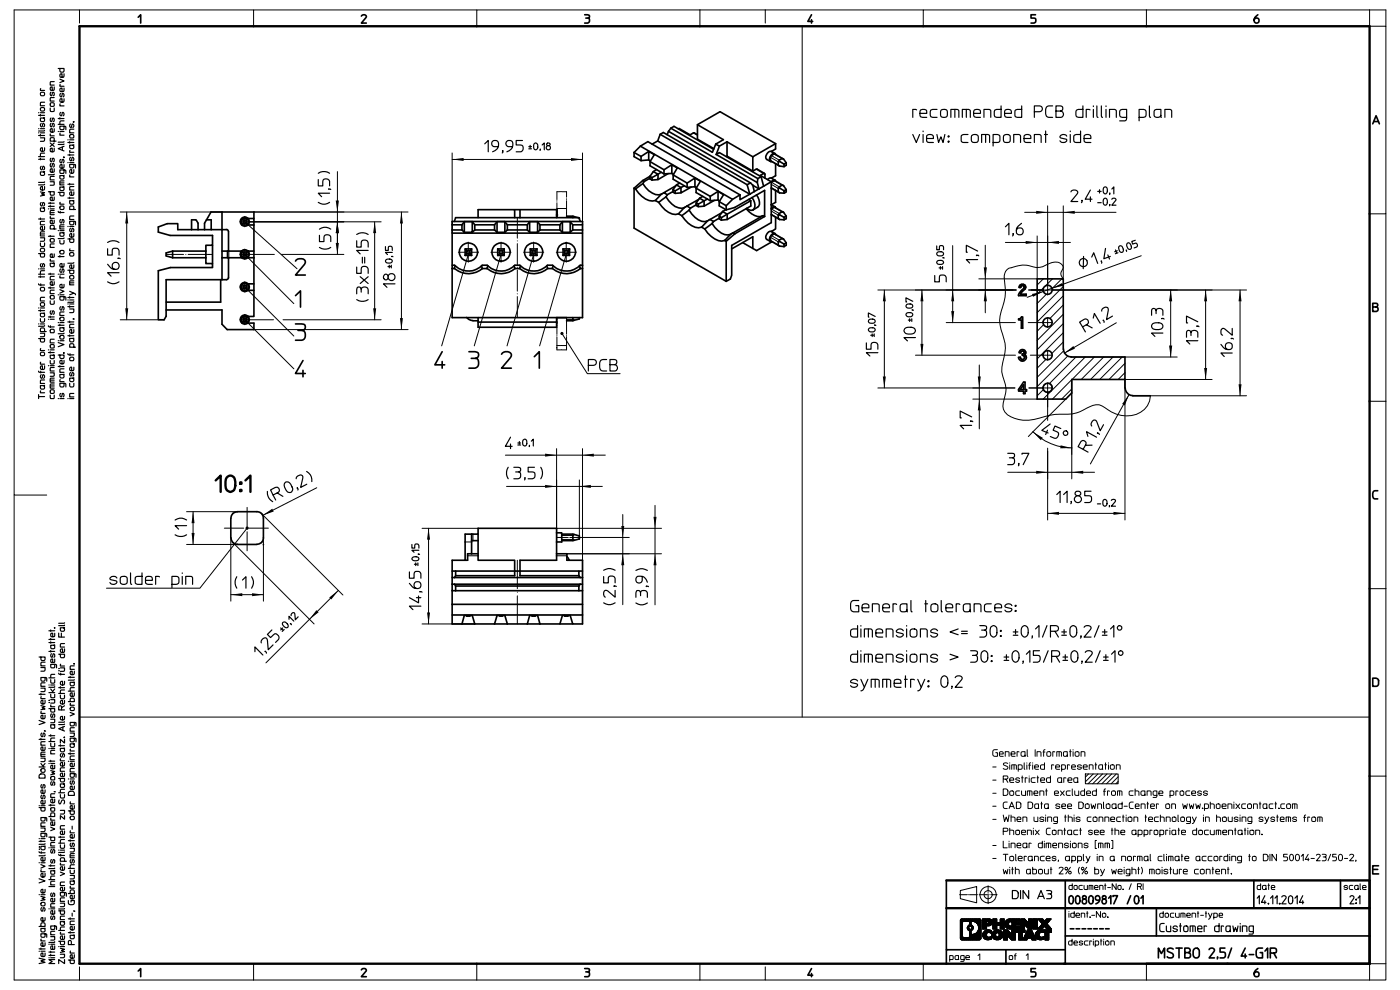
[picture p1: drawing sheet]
<svg xmlns="http://www.w3.org/2000/svg" width="297mm" height="210mm" viewBox="0 0 297 210" stroke-linecap="round" stroke-linejoin="round" font-family="sans-serif">
<g fill="none" stroke="#000" stroke-width=".21">
<path d="M16.9 2.1h-13.9v102.9h6.9M53.8 2.1h-36.9v2.8M101.1 2.1h-47.3v3.5M148.5 2.1h-47.4v3.5M148.5 2.1v3.5M148.5 2.1h47.4M162.3 2.1v2.8M170.2 5.6v146.5M243.2 2.1h-47.3v3.5M243.2 2.1v3.5M243.2 2.1h50.8v3.5M290.5 2.1v3.5h3.5v39.8h-3.5"/>
<path d="M71.6 36.4v17.6M95.9 33.8h27.7M95.9 32.4v17.1M123.6 32.4v17.1M147.1 28.2l.9 .5M160.4 35.9l1.6 .9M163.4 33.4l1.7 .9M163.4 34l1.7 1M163.6 39.8l1.5 .8M163.6 39.1l1.5 .9M163.7 38.7l1.6 .9M163.7 33l1.6 1"/>
<path d="M164.2 38.3l1.7 1M164.2 32.7l1.7 .9M25.5 45h21.6M26.9 45v22.8M48.5 53.3v1.4M51.9 54l10.4 10.4M51.9 47.1l11.1 9.9M53 47.1h27.9M53 54h5.2M53.9 45h32.7M59.7 54h13.3M79.5 47.1v20.7"/>
<path d="M85.2 45v24.9M99.3 54l-5.6 19.4M106.3 54l-5.7 19.4M113.2 54l-5.6 19.4M118.1 44.2h.2M120.1 54l-5.6 19.4M120.2 46.1h1.3M163.4 51l1.7 1M163.4 50.3l1.7 1M163.6 45.4l1.5 .9M163.6 44.8l1.5 .8M163.7 44.3l1.6 1"/>
<path d="M163.7 50l1.6 .9M164.2 49.6l1.7 1M164.2 44l1.7 .9M202.1 52.1v16.3M209 52v14.3M213.3 51.4h13.8M217.4 45h19.3M220 50.1v9.1h-12.4M221.3 59.2l-1.3 1.3M222.2 43.7v16.7M223.3 59.2l-1.5 1.4M225.2 59.2l-2 2"/>
<path d="M225.6 43.7v15.5a1.42 1.42 0 0 1-.1-2.2 1.27 1.27 0 0 0-1.7-1.4l-1.1 .3a4.4 4.4 0 0 1-4.5 .4 8.2 8.2 0 0 0-4.6 .9 2.91 2.91 0 0 0-.5 2.9 10.4 10.4 0 0 1-.7 5.9 6.5 6.5 0 0 0 .3 4.9 8 8 0 0 1 0 6 5.2 5.2 0 0 0 .3 3.8 6.6 6.6 0 0 1-.2 4.8 2.8 2.8 0 0 0 2.5 3.3 9.2 9.2 0 0 0 6.4-.4 21.9 21.9 0 0 1 5.8-.6 10.3 10.3 0 0 0 3.7-1.5 2.77 2.77 0 0 1 3.2 .2 6.5 6.5 0 0 0 8.4 .3l.6-.7 .5-1 .2-1.1M242.1 54.2l-24.2 8.9M294 45.4v119.2M25.5 67.8h9.3M51.9 67.8l10.4 10.4M51.9 60.9l10.4 10.4M53 67.8h5M53.9 69.9h32.7M60 67.8h20.9M119.2 70.7l5.4 8.6h7M120.2 67.8h1.3M186.2 61.5h29.5"/>
<path d="M187.6 61.5v20.8M194.2 75.3h21.2M195.6 61.5v13.8M200.7 68.4h14.7M207.8 77.4v13.6M218.1 68.4h3.1M218.2 61.5h.1M218.3 61.5h2.9M218.6 75.3h2.6M221.4 68.9l-1.4 1.4M221.4 61.1l-1.4 1.3M221.9 76.3l-1.9 1.8"/>
<path d="M222 62.4l-2 2M223.3 61.5h41.1M225.6 72.6l-2.5 2.4M225.6 70.6l-5.6 5.5M225.6 68.6l-5.6 5.6M225.6 66.7l-5.6 5.5M225.6 64.7l-2.9 2.9M225.6 62.8l-5.6 5.5M225.6 60.8l-5.6 5.5M225.6 74.5l-5.6 5.5M226.5 75.6l-6.5 6.4M227.2 75.7h22.5"/>
<path d="M228.2 75.7l-5.6 5.7M230.2 75.7l-8.9 9M232.2 75.7l-4.8 4.8M234.1 75.7l-4.7 4.8M236.1 75.7l-4.7 4.8M236.8 68.5l-11 6.4M238.1 75.7l-4.8 4.8M238.7 79l-1.5 1.5M238.7 77.1l-3.4 3.4M248.4 61.5v14.2M255.8 61.5v19M263.1 61.5v22.5"/>
<path d="M107.2 96.5h21.2M118.1 95.2v19.8M123.6 95.2v23.6M186.2 82.3h29.1M206.4 84.7h13.6M218.3 82.3h2.9M219.1 91.6a11.9 11.9 0 0 0 8.3 3.4M221.3 82.6l-1.3 1.4M222.2 83.4v5.8M222.2 95.1v15.2M223.3 84.7l4.1-4.2v21.1M226.1 84.7l-7.9 7.9"/>
<path d="M227.4 82.5l-2.2 2.2M239.5 83.7l-8.2 14.7M240.3 84h24.1M257.1 80.5h-18.4v29.8M290.5 85.1h3.5M3 105v102.9h145.5M39.6 115.5h10.7M39.6 108.5h10.7M41 108.5v7M49 114.1v13.4M49.4 115.1l17.2 17.3M52.4 112l-10 12.8h-19.8"/>
<path d="M55.5 109l17.2 17.2M55.9 114.1v13.4M67.2 103.5l-11.5 5.8M89.5 112.1h11.9M90.9 112.1v20.3M98.7 115h1.3M99.2 117.9h2.2M100.3 113.3v1.4M107.5 103.2h20.3M118.1 112.1h22.2M118.1 117.9h2.2M119.2 114.4h2.3"/>
<path d="M119.2 113.6h2.3M120.3 117.5h20M122.9 101.8v12.5M122.9 114h10.6M132.1 109.1v19.2M139 107.2v21.1M213.8 100.2h18.4M222.2 108.9h16.5M49 126.1h6.9M71.8 125.2l-15.4 15.4M89.5 132.4h11.2M290.5 124.9h3.5"/>
<path d="M16.9 152.1h273.6M211.6 159l-.7 .1-.3 .3 .1 .9 .3 .1h.6v-.7h-.4M212 159.9h.8a.42 .42 0 0 0-.3-.5 .42 .42 0 0 0-.5 .3l.2 .7h.6M214.5 159.9h.8a.44 .44 0 0 0-.3-.5 .44 .44 0 0 0-.5 .3l.1 .7h.7M216.2 159.5l-.4-.1v1M217.9 159v1.2l.2 .2M219.6 159v1.4M221.3 159.5h.4M221.7 159l-.3 .3v1.1M222.1 159.6a.49 .49 0 0 1 .8 .1v.5a.45 .45 0 0 1-.4 .2 .45 .45 0 0 1-.4-.2zM223.8 159.5l-.5-.1v1M224.7 159.4v1"/>
<path d="M226.9 159.4h.4M227 159v1.4M227.6 159v.1M227.6 159.4v1M228.1 159.6a.49 .49 0 0 1 .8 .1v.5a.45 .45 0 0 1-.4 .2 .45 .45 0 0 1-.4-.2zM210.6 162.7h.7M210.6 165.5h.7M210.6 168.3h.7M210.6 171h.7M210.6 173.8h.7M210.6 179.3h.7M212.8 167.3l.7 .1 .3 .2v.7l-.3 .4h-.7z"/>
<path d="M212.8 172.9l.3 1.4 .4-1 .3 1 .3-1.4M212.8 176.3h.7a.34 .34 0 0 0 .3-.3 .34 .34 0 0 0-.3-.3h-.7v1.4M212.8 178.4v1.4h.9M212.8 165.3v.7M213.3 160.4v-1l.7 .1 .1 .9M213.4 165.3h-.6v-.7h.7a.34 .34 0 0 1 .3 .4 .34 .34 0 0 1-.4 .3l.4 .7M213.7 170.1l-.6 .1-.3 .3 .1 .8 .8 .2M213.8 162a.49 .49 0 0 0-.6-.2 .49 .49 0 0 0-.3 .4l.7 .4a.33 .33 0 0 1 .2 .3 .33 .33 0 0 1-.4 .3l-.6-.2M214.1 171.5l.5-1.4 .6 1.4M214.1 178.4v.1M214.1 178.8v1M214.2 165.5h.9a.44 .44 0 0 0-.4-.5 .44 .44 0 0 0-.5 .3l.1 .6 .8 .1"/>
<path d="M214.2 176.1l.8 .1 .1 .9M214.2 161.8v.1M214.2 162.2v1M214.2 175.7v1.4M214.2 171.1h.8M214.5 173.3l.8 .2v.8M214.5 179.8v-1l.8 .2v.8M214.5 172.9v1.4M214.6 163.2v-1l.9 .1 .1 .9M215.1 162.2v1M215.6 176.1h.6l.1 .7a.43 .43 0 0 1-.4 .3 .43 .43 0 0 1-.4-.3zM215.6 170.1l.7 .1 .2 .2 .1 .7-.3 .4h-.7z"/>
<path d="M215.8 173.8h.8a.42 .42 0 0 0-.3-.5 .42 .42 0 0 0-.5 .3v.6l.8 .1M215.8 179.3h.8a.42 .42 0 0 0-.3-.4 .42 .42 0 0 0-.5 .2l.1 .7h.7M216 163.2l.8-.2-.1-.7-.7-.1v1.4M216.3 165.2a.37 .37 0 0 0-.5-.3 .37 .37 0 0 0-.2 .5l.6 .1a.28 .28 0 0 1 0 .4 .28 .28 0 0 1-.4 .1l-.3-.2M216.3 167.8h-.6l-.2 .3 .1 .6h.7M216.7 167.8v.8l.3 .1h.6v-.9M216.7 176.6h.9a.44 .44 0 0 0-.4-.5 .44 .44 0 0 0-.5 .2l.1 .7 .8 .1M216.7 165h.4M216.9 164.6v1.4M217 174.3v-1l.8 .1v.9M217.3 161.8v1.2l.1 .2M217.5 160.2l-.4 .2-.4-.1v-.7l.8-.2v1"/>
<path d="M217.8 179.6l-.3 .2-.4-.1v-.7l.7-.2 .1 1M217.8 161.8v.1M217.8 162.2v1M217.9 165.1l-.4-.1v1M217.9 168.7v-.9h.9l.1 .9M217.9 177.1v-1l.9 .1v.9M218.1 170.1l.7 .1 .2 .2 .1 .7-.3 .4h-.7zM218.2 162.3h.5M218.3 164.6h.1M218.3 165v1M218.4 167.8v.9M218.7 161.8l-.3 .3v1.1"/>
<path d="M218.8 178.9l-.5-.1v1M219.1 161.8v.1M219.1 162.2v1M219.2 175.7h.1M219.2 176.1v1M219.4 168.3h.8a.42 .42 0 0 0-.3-.5 .42 .42 0 0 0-.5 .3l.1 .6h.7M219.4 173.3v.9l.3 .1h.5v-1M219.5 162.7h.8a.42 .42 0 0 0-.3-.5 .42 .42 0 0 0-.5 .3l.1 .6 .7 .1M219.6 165h-.7l-.1 .3 .1 .6 .7 .1M219.6 176.1l.9 1M220 160.4v-1l.8 .2v.8M220 165h.3"/>
<path d="M220.1 164.6v1.4M220.3 171.3l-.3 .2-.4-.1v-.8l.7-.1 .1 1M220.5 176.1l-.9 1M220.6 168.7v-.9l.8 .1v.8M220.8 165.5h.8a.44 .44 0 0 0-.3-.5 .44 .44 0 0 0-.5 .3l.1 .6 .7 .1M220.8 170.5h.4M220.9 170.1v1.4M221.1 178.4v1.4h-.7l-.1-.8 .8-.2M221.4 173.5a.39 .39 0 0 0-.4-.2 .39 .39 0 0 0-.3 .4l.7 .2a.43 .43 0 0 1-.3 .4 .43 .43 0 0 1-.5-.2M221.5 178.4v.1M221.5 178.8v1M221.6 161.8v1.4l-.8-.1v-.7l.8-.2"/>
<path d="M221.8 167.8h.4M221.8 172.9v.1M221.8 173.3v1M221.9 179.8v-1l1 .2v.8M222 167.3v1.4M222.2 174.3v-1l.9 .1v.9M222.4 171.3l-.3 .2-.4-.1v-.8l.7-.1 .1 1M222.4 178.8v1M222.8 175.7h-.6l-.2 .4v.8l.8 .2M222.8 164.6v1.4l-.7-.1-.1-.8 .8-.1M223.3 176.1h.6l.1 .7a.43 .43 0 0 1-.4 .3 .43 .43 0 0 1-.4-.3zM223.3 179.3h.9a.42 .42 0 0 0-.4-.4 .42 .42 0 0 0-.5 .2l.1 .7h.8"/>
<path d="M223.6 162.3l-.5-.1v1M223.7 168.3h.8a.44 .44 0 0 0-.3-.5 .44 .44 0 0 0-.5 .3l.1 .6h.7M223.9 162.7h.9a.44 .44 0 0 0-.4-.5 .44 .44 0 0 0-.5 .3l.1 .6 .8 .1M224.2 160.4v-1l.9 .2 .1 .8M224.3 174.3l-.7-.1-.1-.6 .2-.3h.6v1.1l-.1 .3h-.7M224.5 177.1v-1l.8 .1v.9M224.6 179.8v-1l.8 .2v.8M224.8 170.7a.39 .39 0 0 0-.5-.2 .39 .39 0 0 0-.2 .4l.7 .2a.42 .42 0 0 1-.3 .4 .42 .42 0 0 1-.5-.2M225 167.8l.8 .9M225.2 163.2l.8-.2-.1-.7-.7-.1v1.4M225.2 165.7l-.3 .3-.5-.1v-.8l.8-.1 .1 1M225.2 171h.9a.42 .42 0 0 0-.3-.5 .42 .42 0 0 0-.6 .3l.2 .6 .7 .1"/>
<path d="M225.7 176.1h.4M225.8 167.8l-.8 .9M225.8 173.3h.4M225.8 175.7v1.4M226 172.9v1.4M226.1 165.1l-.4-.1v1M226.4 160.2l-.3 .2-.5-.1v-.7l.8-.2 .1 1M226.5 171h.8a.44 .44 0 0 0-.3-.5 .44 .44 0 0 0-.5 .3l.1 .6 .7 .1M226.6 165.5h.8a.44 .44 0 0 0-.3-.5 .44 .44 0 0 0-.5 .3l.1 .6 .7 .1M226.6 173.3l.8 .2 .1 .8M226.6 172.9v1.4M226.7 179.1a.39 .39 0 0 0-.5-.3 .39 .39 0 0 0-.3 .5l.7 .1a.42 .42 0 0 1-.3 .5 .42 .42 0 0 1-.5-.3"/>
<path d="M226.9 162.3l-.5-.1v1M227 167.8h-.6l-.2 .3 .1 .6h.7M227.1 178.4v.1M227.1 178.8v1M227.3 162.7h.8a.42 .42 0 0 0-.3-.5 .42 .42 0 0 0-.5 .3l.1 .6 .7 .1M227.3 176.8l-.3 .3-.4-.2v-.7l.7-.1 .1 1M227.5 167.3l.1 1.4M227.6 178.9h.6l.1 .7a.43 .43 0 0 1-.4 .2 .43 .43 0 0 1-.4-.2zM227.9 172.9v.1M227.9 173.3v1M228 167.8v.8l.3 .1h.5v-.9M228.6 165.7l-.3 .3-.4-.1v-.8l.7-.1 .1 1"/>
<path d="M228.6 176.1h-.7l-.1 .2 .1 .7 .7 .1M228.7 179.8v-1l.8 .2 .1 .8M228.8 170.1h.6l.4 .3v.7l-.3 .4h-.7zM229.1 176.1h.3M229.1 173.5a.39 .39 0 0 0-.4-.2 .39 .39 0 0 0-.3 .4l.7 .2a.43 .43 0 0 1-.3 .4 .43 .43 0 0 1-.5-.2M229.2 175.7v1.4M229.3 160.4v-1l.8 .2 .1 .8M229.4 162.4a.39 .39 0 0 0-.5-.2 .39 .39 0 0 0-.2 .5l.7 .1a.42 .42 0 0 1-.4 .4 .42 .42 0 0 1-.4-.2M229.8 162.7h.8a.44 .44 0 0 0-.3-.5 .44 .44 0 0 0-.5 .3l.1 .6 .7 .1M230.1 167.3v1.4h-.7l-.1-.8 .8-.1M230.3 164.2h6.9v2.1h-6.9zM230.3 170.7a.49 .49 0 0 1 .8 .1v.4a.45 .45 0 0 1-.5 .3 .45 .45 0 0 1-.4-.3z"/>
<path d="M230.5 168.3h.9a.44 .44 0 0 0-.4-.5 .44 .44 0 0 0-.5 .3l.1 .6h.8M230.8 179.1a.39 .39 0 0 0-.5-.3 .39 .39 0 0 0-.2 .5l.7 .1a.42 .42 0 0 1-.3 .5 .42 .42 0 0 1-.5-.3M230.9 164.2l-.6 .6M231.1 163.2v-1l.7 .1 .1 .9M231.5 170.5l.2 1 .3-.7 .2 .7 .2-1M231.5 173.3h-.7l-.2 .3 .1 .6 .8 .1M231.7 176.3a.37 .37 0 0 0-.4-.3 .37 .37 0 0 0-.3 .5l.7 .2a.4 .4 0 0 1-.3 .4 .4 .4 0 0 1-.5-.3M231.9 164.2l-1.6 1.6M232 173.4h.6l.1 .6a.48 .48 0 0 1-.8 0zM232.2 176.6h.8a.44 .44 0 0 0-.3-.5 .44 .44 0 0 0-.5 .2l.1 .7 .7 .1M232.3 162.2h.4M232.4 161.8v1.4"/>
<path d="M232.6 167.3v1.4h-.8v-.8l.8-.1M232.6 178.3h-.3v1.7h.3M232.9 171.5v-1l.7 .1 .1 .9M232.9 164.2l-2.1 2.1M233 179.8v-1l1 .2v.8M233.2 174.3v-1l.7 .1 .1 .9M233.4 176.6h.8a.44 .44 0 0 0-.3-.5 .44 .44 0 0 0-.5 .2l.1 .7 .7 .1M233.5 178.8v1M233.9 162.9l-.3 .3-.4-.1v-.8l.7-.1 .1 1M233.9 164.2l-2.1 2.1M234.1 170.1v1.2l.1 .2M234.1 167.8h.4"/>
<path d="M234.4 174.3v-1l.8 .1v.9M234.4 162.2h.3M234.4 179.8v-1l.9 .2 .1 .8M234.5 167.3l-.3 .3v1.1M234.5 161.8v1.4M234.7 170.7a.45 .45 0 0 1 .8 .1v.4a.42 .42 0 0 1-.4 .3 .42 .42 0 0 1-.4-.3zM234.8 164.2l-2 2.1M234.9 178.8v1M235.2 161.8v.1M235.2 162.2v1M235.4 167.8h-.5v.9M235.6 173.8h.9a.44 .44 0 0 0-.4-.5 .44 .44 0 0 0-.5 .3l.1 .6 .8 .1"/>
<path d="M235.8 176.1h.3M235.8 178.3h.3v1.7h-.3M235.8 164.2l-2 2.1M235.9 175.7v1.4M236.5 176.1l.8 .1v.9M236.5 175.7v1.4M236.7 171.3l-.3 .2-.4-.1v-.8l.7-.1 .1 1M236.8 163.2v-1l.8 .1v.9M236.8 164.2l-2.1 2.1M237.1 168.7v-.9h.8l.1 .9M237.2 165.8l-.5 .5M237.2 164.8l-1.5 1.5"/>
<path d="M237.5 167.8v.9M237.7 173.3h-.6l-.2 .3v.6l.8 .1M237.8 176.6h.8a.44 .44 0 0 0-.3-.5 .44 .44 0 0 0-.5 .2l.1 .7 .7 .1M238.1 170.1v1.4l-.8-.1-.1-.7 .9-.2M238.1 173.3h.4M238.3 172.9v1.4M238.5 171h.6M238.9 172.9v.1M238.9 173.3v1M239.4 173.4h.6l.1 .6a.48 .48 0 0 1-.8 0zM240.4 167.8h-.7l-.2 .3 .1 .6h.8M240.4 170.1l-.6 .1-.2 .3v.8l.8 .2"/>
<path d="M240.6 174.3v-1l.7 .1 .1 .9M240.8 167.8l.8 .1v.8M240.8 167.3v1.4M240.8 171h.9a.42 .42 0 0 0-.4-.5 .42 .42 0 0 0-.5 .3l.1 .6 .8 .1M241 176.8l-.3 .3-.5-.2v-.7l.8-.1v1M241.4 177.1l.9-.2-.1-.8h-.8v1.4M242.1 171.5v-1l.8 .1v.9M242.7 177.1l.8-.2-.1-.8h-.7v1.4M242.9 168.5l-.3 .2-.5-.1v-.7l.8-.1 .1 .9M242.9 173.3h.3M243 172.9v1.4M243.3 170.5h.4"/>
<path d="M243.3 168.7v-.9l.9 .1v.8M243.5 170.1v1.4M243.7 173.8h.8a.44 .44 0 0 0-.3-.5 .44 .44 0 0 0-.5 .3v.6l.8 .1M244.1 171h.8a.42 .42 0 0 0-.3-.5 .42 .42 0 0 0-.5 .3l.1 .6 .7 .1M244.4 176.1h-.5v1M244.9 176.1h.6l.1 .7a.43 .43 0 0 1-.4 .3 .43 .43 0 0 1-.4-.3zM245.4 168.7l-.7-.1v-.8h.7v1.1l-.1 .2h-.7M245.7 173.3h-.6l-.2 .3v.6l.8 .1M245.8 170.6l-.5-.1v1M245.9 168.3h.8a.44 .44 0 0 0-.3-.5 .44 .44 0 0 0-.5 .3l.1 .6h.7M246.1 177.1l.7-.1v-.9h-.7v1.4M246.2 173.3l.7 .2 .1 .8"/>
<path d="M246.2 172.9v1.4M247.3 170.7a.49 .49 0 0 1 .8 .1v.4a.45 .45 0 0 1-.4 .3 .45 .45 0 0 1-.4-.3zM247.4 174.3v-1l.8 .1v.9M247.8 176.1h-.5v1M248.2 175.7h.1M248.2 176.1v1M248.2 168.7l.8-.1-.1-.8h-.7v1.3M248.6 171.5v-1l.7 .1 .1 .9M248.7 173.4h.7l.1 .6a.45 .45 0 0 1-.4 .3 .45 .45 0 0 1-.4-.3zM249.4 176.8l-.2 .2h-.5l-.1-.2 .1-.6 .7-.1 .1 1M249.9 167.8h-.5v.9M249.9 172.9v1.2l.1 .2"/>
<path d="M249.9 176.1h.4M250 175.7v1.4M250.4 167.9a.46 .46 0 0 1 .7 .2v.3a.43 .43 0 0 1-.4 .3 .43 .43 0 0 1-.4-.3zM250.5 173.5a.46 .46 0 0 1 .8 .1v.4a.45 .45 0 0 1-.4 .3 .45 .45 0 0 1-.4-.3zM250.6 176.6h.9a.44 .44 0 0 0-.3-.5 .44 .44 0 0 0-.6 .2l.2 .7 .7 .1M250.9 170.5l.2 1 .3-.7 .3 .7 .2-1M252.3 170.5l.2 1 .3-.7 .2 .7 .3-1M252.4 167.8h-.7l-.1 .3 .1 .6h.7M252.6 174.3l-.9-.1 .1-.8 .8-.1v1.1l-.3 .3h-.6M252.8 168.3h.8a.44 .44 0 0 0-.3-.5 .44 .44 0 0 0-.5 .3l.1 .6h.7M252.9 173.3l.5 1 .4-1M253.4 174.3l-.5 .4"/>
<path d="M253.7 170.5l.2 1 .3-.7 .3 .7 .1-1M253.9 175.7v1.4l-.8-.1-.1-.8 .9-.1M254.4 176.1h.6l.1 .7a.43 .43 0 0 1-.4 .3 .43 .43 0 0 1-.4-.3zM254.9 168a.37 .37 0 0 0-.5-.3 .37 .37 0 0 0-.2 .5l.6 .2a.4 .4 0 0 1-.3 .4 .4 .4 0 0 1-.4-.3M255.1 171.4l.1 .1zM255.1 171.5h.1M255.3 172.9v.1M255.3 173.3v1M255.5 171.5l.8-.1v-.8l-.8-.1v1.4M255.7 174.3v-1l.8 .1v.9M256.2 168a.39 .39 0 0 0-.5-.3 .39 .39 0 0 0-.3 .5l.7 .2a.42 .42 0 0 1-.3 .4 .42 .42 0 0 1-.5-.3M256.4 176.1h-.8l-.1 .2 .1 .7 .8 .1"/>
<path d="M256.8 170.5l.8 .2v.8M256.8 176.1v.8l.3 .2h.5v-1M256.8 170.1v1.4M258 177.1v-1l.9 .1 .1 .9M258.1 170.7a.46 .46 0 0 1 .7 .1v.4a.43 .43 0 0 1-.4 .3 .43 .43 0 0 1-.4-.3zM258.1 173.3l.8 .2v.8M258.1 172.9v1.4M258.5 176.1v1M259.3 171h.8a.44 .44 0 0 0-.3-.5 .44 .44 0 0 0-.5 .3l.1 .6 .7 .1M259.4 173.5a.49 .49 0 0 1 .8 .1v.4a.48 .48 0 0 1-.9 0zM259.4 176.6h.8a.44 .44 0 0 0-.3-.5 .44 .44 0 0 0-.5 .2l.1 .7 .7 .1M260.5 171.5v-1l.8 .1v.9"/>
<path d="M260.6 173.3v.9l.3 .1h.5v-1M260.6 177.1v-1l.8 .1 .1 .9M261.8 170.1v.1M261.8 170.5v1M261.9 176.1h.3M262 175.7v1.4M262.2 170.5l.8 1M262.6 173.5a.37 .37 0 0 0-.4-.2 .37 .37 0 0 0-.3 .4l.7 .2a.41 .41 0 0 1-.3 .4 .41 .41 0 0 1-.5-.2M263 170.5l-.8 1M263.1 172.9v.1M263.1 173.3v1M263.5 174.3v-1l.8 .1v.9"/>
<path d="M263.5 176.8l-.3 .3-.5-.2v-.7l.8-.1 .1 1M264 176.1h.3M264.1 175.7v1.4M264.2 170.5l-.6 .1-.2 .2 .1 .6 .7 .1M264.7 170.7a.49 .49 0 0 1 .8 .1v.4a.45 .45 0 0 1-.4 .3 .45 .45 0 0 1-.4-.3zM264.7 175.7h.1M264.7 176.1v1M265.2 176.2a.54 .54 0 0 1 .8 .1v.5a.45 .45 0 0 1-.4 .3 .45 .45 0 0 1-.5-.3zM265.6 174.3l-.8-.1v-.8l.8-.1v1.1l-.2 .3h-.7M265.9 171.5v-1l.8 .1v.9M266.4 177.1v-1l.8 .1v.9M267.2 170.5h.3"/>
<path d="M267.3 170.1v1.4M267.7 176.9l.1 .2zM267.7 177h.1M267.9 173.5a.39 .39 0 0 0-.4-.2 .39 .39 0 0 0-.3 .4l.7 .2a.43 .43 0 0 1-.3 .4 .43 .43 0 0 1-.5-.2M268.3 173.3l.4 1 .5-1M268.7 171.3l-.1 .2h-.5l-.2-.2 .1-.7 .7-.1 .1 1M268.7 174.3l-.4 .4M270.1 170.5l-.7 .1-.2 .2 .1 .6 .8 .1M270.4 173.5a.37 .37 0 0 0-.5-.2 .37 .37 0 0 0-.2 .4l.7 .2a.41 .41 0 0 1-.4 .4 .41 .41 0 0 1-.4-.2M270.5 170.5h.3M270.6 170.1v1.4M270.8 173.3h.4"/>
<path d="M271 172.9v1.4M271.3 171.4l.1 .1zM271.3 171.5h.1M271.6 173.8h.8a.42 .42 0 0 0-.3-.5 .42 .42 0 0 0-.5 .3v.6l.8 .1M272.5 170.5l-.6 .1-.2 .2 .2 .7h.6M272.8 174.3v-1h.9l.1 1M273 170.7a.49 .49 0 0 1 .8 .1v.4a.45 .45 0 0 1-.4 .3 .45 .45 0 0 1-.5-.3zM273.3 173.3v1M274.2 171.5v-1l.9 .1 .1 .9M274.7 170.5v1M275.1 173.5a.39 .39 0 0 0-.5-.2 .39 .39 0 0 0-.3 .4l.7 .2a.43 .43 0 0 1-.3 .4 .43 .43 0 0 1-.5-.2M276.6 173.4h.4"/>
<path d="M277 172.9l-.3 .2v1.2M277.8 173.4l-.4-.1v1M278.4 173.4h.6l.1 .6a.48 .48 0 0 1-.8 0zM279.5 174.3v-1l1 .1v.9M280 173.3v1M290.5 164.6h3.5M294 164.6v43.3h-3.5M203.7 188.9l3.5-.8v3.4l-3.5-.9zM203.7 195.2v3.9l.5-.5M203.7 196.1l.5-.5v3M203.8 199.1l.2 .2M203.9 194.9l-.2 .2"/>
<path d="M204 194.9h3.8M204 199.4h3.8M204 194.9l-.2 .3M204 194.9l-.3 .4M204.2 194.9l-.5 .4M204.2 198.5l-.5 .5M204.2 198.4l-.5 .5M204.2 198.3l-.5 .5M204.2 198.2l-.5 .5M204.2 198.1l-.5 .5M204.2 198l-.5 .5M204.2 197.9l-.5 .5"/>
<path d="M204.2 197.8l-.5 .5M204.2 197.7l-.5 .5M204.2 197.6l-.5 .5M204.2 197.5l-.5 .5M204.2 197.4l-.5 .5M204.2 197.3l-.5 .5M204.2 197.2l-.5 .5M204.2 197.1l-.5 .5M204.2 197l-.5 .5M204.2 196.9l-.5 .5M204.2 196.8l-.5 .5M204.2 196.7l-.5 .5"/>
<path d="M204.2 196.6l-.5 .5M204.2 196.5l-.5 .5M204.2 196.4l-.5 .5M204.2 196.3l-.5 .5M204.2 196.2l-.5 .5M204.2 196.1l-.5 .5M204.2 196l-.5 .5M204.2 195.9l-.5 .5M204.2 195.8l-.5 .5M204.2 195.7l-.5 .5M204.2 198.6l.2 .3M204.2 198.7l-.4 .5"/>
<path d="M204.2 198.7l-.5 .4M204.2 194.9l-.5 .5M204.3 198.8l-.5 .5M204.3 198.9l-.4 .4M204.3 194.9l-.6 .6M204.4 198.9l-.5 .4M204.4 195.4l-.2 .2M204.4 195.4h1.1l.2 .2M204.4 194.9l-.7 .7M204.4 198.9h1.1M204.5 198.9l-.5 .5M204.5 194.9l-.8 .8"/>
<path d="M204.6 198.9l-.5 .5M204.6 194.9l-.9 .9M204.7 198.9l-.5 .5M204.7 194.9l-1 1M204.8 198.9l-.5 .5M204.8 194.9l-1.1 1.1M204.9 198.9l-.5 .5M204.9 194.9l-.5 .5M205 198.9l-.5 .5M205 194.9l-.5 .5M205.1 198.9l-.5 .5M205.1 194.9l-.5 .5"/>
<path d="M205.2 198.9l-.5 .5M205.2 194.9l-.5 .5M205.2 196.6l.4-.4a.63 .63 0 0 0-.4 .6 .63 .63 0 0 0 .4 .6M205.3 198.9l-.5 .5M205.3 194.9l-.5 .5M205.4 198.9l-.5 .5M205.4 194.9l-.5 .5M205.5 198.9l-.5 .5M205.5 196.9l-.3 .2M205.5 196.8l-.3 .3M205.5 194.9l-.5 .5M205.5 196.9l-.2 .3"/>
<path d="M205.6 197l-.2 .2M205.6 196.6l-.4 .4M205.6 194.9l-.5 .5M205.6 197.1l-.2 .2M205.7 195.6l-.1 .7M205.7 197.9l.3-.3v.4l-.3 .3M205.7 197.1l-.2 .2M205.7 194.9l-.5 .5M205.7 197.1l-.2 .3 .2 .2v1.1l-.2 .2M205.8 194.9l-.5 .5M205.8 197.2l-.2 .2M205.9 194.9l-.5 .5"/>
<path d="M206 197.1l-.4 .3M206 196l-.8 .8M206 198l-.3 .4M206 197.9l-.3 .3M206 197.8l-.3 .3M206 197.7l-.3 .3M206 196.1l-.8 .8M206 195.9l-.8 .8M206 195.8l-.4 .4M206 195.7l-.3 .3M206 195.6l-.3 .3M206 194.9l-.5 .5"/>
<path d="M206 195.6v.5M206 196.1l.2 .2-.3 .2M206 198l.2 .2M206 198.1l-.3 .4M206 196.2l-.4 .4M206.1 196.2l-.3 .3M206.1 198.2l-.4 .4M206.1 194.9l-.5 .6M206.2 196.2a.63 .63 0 0 1-.1 1.2l-.1 .2M206.2 198.2l-.5 .5M206.2 196.3l-.2 .2M206.2 194.9l-.6 .6"/>
<path d="M206.2 195.4a1.41 1.41 0 0 1 1.4 1.4 1.41 1.41 0 0 1-1.4 1.4M206.2 198.2l-1.1 1.2M206.2 196.3l-.2 .3M206.3 196.4l-.2 .2M206.3 194.9l-.6 .7M206.3 198.2l-1.1 1.2M206.3 196.5l-.2 .2M206.4 196.5l-.3 .2M206.4 194.9l-.7 .7M206.4 196.6l-.2 .2M206.4 198.2l-1.1 1.2M206.4 197l-.7 .8"/>
<path d="M206.4 196.9l-.7 .8M206.4 196.7l-.7 .8M206.4 196.6l-.3 .3M206.5 196.8l-.8 .8M206.5 194.9l-.8 .8M206.6 198.1l-1.2 1.3M206.6 194.9l-.9 1M206.7 194.9l-.5 .5M206.7 198.1l-1.2 1.3M206.8 194.9l-.8 .7M206.9 194.9l-.5 .5M206.9 198l-1.3 1.4"/>
<path d="M207 194.9l-.6 .5M207.1 194.9l-.5 .6M207.2 194.9l-.6 .6M207.3 194.9l-.6 .6M207.4 194.9l-.6 .6M207.5 194.9l-.7 .7M207.6 194.9l-.7 .7M207.7 194.9l-.8 .7M207.8 194.9l-.8 .8M207.8 194.9l.3 .3v3.9l-.3 .2M207.9 194.9l-.8 .8M208 195l-.8 .8"/>
<path d="M208 195l-.8 .9M208.1 195.1l-.8 .8M208.1 199l-.4 .4M208.1 198.5l-.9 .9M208.1 199.1l-.3 .2M208.1 198.9l-.5 .5M208.1 198.8l-.6 .6M208.1 198.7l-.7 .7M208.1 198.6l-.8 .8M208.1 198.4l-.9 1M208.1 198.3l-1.1 1.1M208.1 198.2l-1.2 1.2"/>
<path d="M208.1 198.1l-1.3 1.3M208.1 198l-1.3 1.4M208.1 197.9l-1.4 1.5M208.1 197.8l-1.5 1.6M208.1 197.7l-1.7 1.7M208.1 197.6l-1.8 1.8M208.1 197.5l-1.8 1.9M208.1 197.4l-1.9 2M208.1 197.3l-2 2.1M208.1 197.2l-2.1 2.2M208.1 197.1l-2.2 2.3M208.1 197.1l-2.3 2.3"/>
<path d="M208.1 196.9l-2.4 2.5M208.1 196.8l-.7 .7M208.1 196.7l-.6 .6M208.1 196.6l-.5 .6M208.1 196.6l-.5 .5M208.1 196.5l-.5 .4M208.1 196.3l-.5 .5M208.1 196.2l-.5 .5M208.1 196.1l-.5 .5M208.1 196l-.5 .5M208.1 195.9l-.6 .5M208.1 195.7l-.6 .6"/>
<path d="M208.1 195.6l-.6 .6M208.1 195.5l-.7 .6M208.1 195.4l-.7 .7M208.1 195.3l-.7 .7M208.1 195.2l-.8 .8M208.4 194.9h.1M208.6 194.9l-.2 .1M208.6 194.9l-.2 .2M208.7 194.9l-.3 .3M208.8 199.1l.5-.5 .2 .2-.5 .4M208.8 194.9l-.4 .4M209 194.9l-.6 .5"/>
<path d="M209 197.4l-.4 .5M209 194.9l-.6 .6M209.1 194.9l-.7 .7M209.2 197.3l-.7 .7M209.2 194.9l-.8 .8M209.3 198.5l-.6 .5M209.3 198.4l-.6 .6M209.3 198.3l-.6 .6M209.3 198.2l-.7 .7M209.3 198.6l-.5 .5M209.3 198.1l-.7 .7M209.3 197v.1"/>
<path d="M209.3 196.9l-.1 .2M209.3 196.6l-.4 .5M209.3 196.5l-.5 .6M209.3 195.6l-.9 .9M209.3 195.5l-.9 .9M209.3 196.8l-.2 .3M209.3 196.7l-.3 .4M209.3 195.9l-.9 .8M209.3 195.7l-.9 .9M209.3 195.5l-.9 .8M209.3 195.9h.2M209.3 197.3l-.8 .8"/>
<path d="M209.3 194.9l-.9 .9M209.4 195.4l.4-.5h-1.4v2.2h.9M209.4 198v.6M209.4 198.7l-.5 .5M209.4 195.9l-1 .9M209.4 198.7l-.4 .5M209.4 197.3l-1 1M209.4 195.9l-1 1M209.4 194.9l-1 1M209.5 198.7l.5 .1-.6 .5M209.5 194.9l-1.1 1.1M209.5 195.4h-.2v.5"/>
<path d="M209.5 197.8l-.2 .2M209.5 197.3l-1.1 1.1M209.6 198.8l-.5 .5M209.6 194.9l-1.2 1.2M209.7 198.8l-.5 .5M209.7 197.3l-1.2 1.2M209.7 197.3a1.05 1.05 0 0 0-1.2 1 1.05 1.05 0 0 0 1.2 1M209.7 197.3l.6 .1v.6l-.4-.2M209.7 194.9l-1.3 1.3M209.8 196.4h-.5v.7M209.8 194.9a.74 .74 0 0 1 .8 .7 .74 .74 0 0 1-.8 .8M209.8 197.3l-1.3 1.3"/>
<path d="M209.9 198.8l-.6 .5M209.9 197.3l-1.4 1.4M209.9 194.9l-.5 .5M210 194.9l-.5 .5h.2v.4l-1.3 1.2M210 197.3l-1.5 1.4M210 198.8l.3-.2v.6l-.6 .1M210.1 197.3l-.5 .5M210.1 195l-.5 .4M210.1 195l-.4 .5 .5-.5M210.1 198.7l-.6 .6M210.1 197.3l-.4 .5M210.2 197.4l-.4 .4"/>
<path d="M210.3 195.1l-.5 .5M210.3 197.5l-.3 .3-.5 .1M210.3 199.2l-.1 .1M210.3 199.1l-.3 .2M210.3 199l-.4 .3M210.3 198.9l-.5 .4M210.3 198.8l-.6 .5M210.3 198.7l-.7 .6M210.3 197.9h-.1M210.3 197.7l-.2 .2 .2-.1M210.3 197.6l-.3 .3M210.3 197.4l-.4 .4"/>
<path d="M210.3 195.1l-.6 .6M210.4 195.2l-1.9 1.9M210.4 195.2l-1.8 1.9M210.4 195.3l-1.7 1.8M210.5 195.4l-1.1 1M210.5 195.4l-1 1M210.5 195.9l-.4 .4M210.5 195.7l-.7 .7M210.5 195.8l-.6 .5M210.5 195.6l-.8 .8M210.5 195.5l-.9 .9M210.6 182.1h.7"/>
<path d="M210.6 194.9h.9v.8h.7v-.8h.8M210.6 197.1h.9v-.9h.7v.9M210.6 194.9v2.2M210.7 197.6h.1M210.7 194.9l-.1 .1M210.8 194.9l-.2 .2M210.9 194.9l-.3 .3M211 197.4a1.03 1.03 0 0 0 0 1.8M211 197.4l-.5 .5M211 194.9l-.4 .4M211.1 194.9l-.5 .5M211.1 197.3l-.7 .7"/>
<path d="M211.2 198.3l-.6 .6M211.2 198.4l-.6 .6M211.2 198.4l-.6 .5M211.2 194.9l-.6 .6M211.2 198.1l-.7 .7M211.2 198.5l-.5 .5M211.3 197.3l-.9 .9M211.3 194.9l-.7 .7M211.3 198.6l-.6 .5M211.3 198.6l-.5 .5M211.3 198.7l-.4 .5M211.4 194.9l-.8 .8"/>
<path d="M211.4 197.3l-1 1M211.4 198.7l-.5 .5 .4 .1 1-.1M211.5 196.9l-.2 .2M211.5 195.5l-.9 .8M211.5 195.4l-.9 .8M211.5 195.1l-.9 .9M211.5 197l-.1 .1M211.5 196.8l-.3 .3M211.5 196.7l-.4 .4M211.5 196.6l-.5 .5M211.5 196.5l-.6 .6M211.5 196.4l-.6 .7"/>
<path d="M211.5 196.3l-.8 .8M211.5 195.6l-.9 .9M211.5 195.3l-.9 .9M211.5 195.2l-.9 .9M211.5 195l-.9 .9M211.5 194.9l-.9 .8M211.5 197.3l-1.1 1.1M211.5 198.7l-.5 .5M211.5 195.7l-.9 .9M211.6 198.8l-.5 .5M211.6 197.3l-1.2 1.2M211.6 195.7l-1 .9"/>
<path d="M211.7 198.7l-.6 .6M211.7 197.3l-1.3 1.2M211.7 195.7l-1.1 1M211.8 197.3l-1.4 1.3M211.8 195.7l-1.2 1.1M211.9 198a.5 .5 0 0 1-.4 .8l-.2-.2M211.9 198l-.4-.1a.49 .49 0 0 0-.2 .7M211.9 197.3l-1.4 1.4M211.9 195.7l-1.3 1.2M212 197.3l-.5 .6M212 195.7l-1.4 1.4M212.1 197.3l-.5 .5"/>
<path d="M212.1 195.7l-.6 .5M212.2 197.4l-.5 .5 .6-.5-.5-.1-.9 .1M212.3 197.4a1.03 1.03 0 0 1 0 1.8M212.3 194.9l-.1 .1M212.3 197.4l-.5 .5M212.4 197.5l-.5 .5M212.4 194.9l-.2 .2M212.5 197.6l-.6 .5M212.5 194.9l-.3 .3M212.5 197.6l-.6 .6M212.5 194.9l-.3 .4M212.5 197.7l-.5 .6"/>
<path d="M212.6 198.9l-.2 .2M212.6 197.7l-.6 .7M212.7 194.9l-.5 .5M212.7 197.8l-.8 .7M212.7 197.8l-1.5 1.5M212.7 197.9l-1.4 1.4M212.7 198.7l-.5 .5M212.7 198l-1.3 1.3M212.8 198.1l-1.2 1.2M212.8 198.5l-.8 .8M212.8 198.1l-1.3 1.2M212.8 194.9l-.6 .6"/>
<path d="M212.8 198.4l-.9 .9M212.8 198.2l-1.1 1.1M212.8 198.3l-1 1M212.8 181.2h.5v1.4M212.8 184.4l.2 1 .3-.7 .3 .7 .2-1M212.9 194.9l-.7 .7M213 197.3h-.1M213 194.9l-1.4 1.3M213 194.9v2.2h-.8M213 196.2l-.8 .9M213 195.7l-.8 .9M213 195.4l-.9 .8"/>
<path d="M213 195.1l-1.1 1.1M213 196.1l-.8 .8M213 196l-.8 .8M213 197v.1M213 196.9l-.1 .2M213 196.8l-.2 .3M213 196.7l-.3 .4M213 196.6l-.4 .5M213 196.5l-.5 .6M213 196.4l-.6 .7M213 196.3l-.7 .8M213 195.9l-.8 .9"/>
<path d="M213 195.8l-.8 .9M213 195.6l-.8 .9M213 195.5l-.8 .9M213 195.4l-.8 .9M213 195.3l-1 .9M213 195l-1.2 1.2M213 194.9l-1.3 1.3M213.1 197.3l-.2 .1M213.2 197.3l-.3 .2M213.3 197.3l-.4 .3M213.3 181.2h.5M213.4 197.3l-.5 .4"/>
<path d="M213.5 197.3l-.6 .5M213.6 197.3l-.7 .6M213.7 197.3l-.8 .7M213.7 197.3l.9 .8v-.8h.8v2.1M213.7 199.4v-.9l.9 .9M213.7 197.3h-.8v2.1h.8M213.7 199.2l-.2 .2M213.7 199.1l-.3 .3M213.7 198.8l-.6 .6M213.7 198.7l-.7 .7M213.7 199.3v.1M213.7 199.2l-.1 .2"/>
<path d="M213.7 199l-.4 .4M213.7 198.9l-.5 .5M213.7 198.6l-.8 .8M213.7 198.5l-.8 .8M213.7 195l-.5 .5M213.7 197.3l-.8 .8M213.8 197.3l-.9 .9M213.8 197.4l-.9 .9M213.9 197.4l-1 1M213.9 195l-.8 .7M213.9 197.5l-1 1M213.9 196l-.6 .6"/>
<path d="M214 196.2l-.6 .5M214 196.1l-.6 .6M214 195.9l-.7 .7M214 197.5l-1.1 1.1M214 196.2l-.5 .6M214 195.7l-.7 .8M214 197.6l-1.1 1.1M214 196.3l-.5 .5M214 194.9l-.9 .9M214.1 195.6l.3-.1 .2 .1M214.1 195.7v.6M214.1 196.3l-.5 .5"/>
<path d="M214.1 197.6l-1.2 1.2M214.1 196.4l-.5 .5M214.1 197.7l-1.2 1.2M214.2 197.7l-1.3 1.3M214.2 194.9a1.06 1.06 0 0 0-1.1 1.1 1.06 1.06 0 0 0 1.1 1.1M214.2 196.4l-.5 .5M214.2 197.8l-1.3 1.3M214.2 184h.1M214.2 184.4v1M214.2 181.8a.51 .51 0 0 1 .9 .1v.4a.45 .45 0 0 1-.5 .3 .45 .45 0 0 1-.4-.3zM214.2 194.9l-1.1 1.1M214.3 197.8l-1.4 1.4"/>
<path d="M214.3 196.5l-.5 .4M214.3 194.9l-1.2 1.2M214.3 197.9l-.5 .6M214.4 196.5l-.5 .5M214.4 194.9l-1.3 1.3M214.4 198l-.6 .6M214.5 198l-.6 .6M214.5 198.1l-.6 .6M214.5 194.9l-1.3 1.4M214.5 196.4l-.6 .6M214.6 199.4h.8M214.6 197.3h.1"/>
<path d="M214.6 194.9l-1.4 1.4M214.6 184.4h.4M214.7 197.3l-.1 .1M214.7 194.9l-1.5 1.5M214.8 184v1.4M214.8 194.9l-.6 .6M214.8 197.3l-.2 .2M214.9 194.9l-.6 .6M214.9 197.3l-.3 .3M215 194.9l-.6 .6M215.1 197.3l-.5 .4M215.1 197.3l-.5 .5"/>
<path d="M215.1 194.9l-.6 .6M215.2 194.9l-.6 .7M215.2 197.3l-.6 .6M215.3 194.9l-.7 .7M215.3 197.3l-.7 .7M215.4 194.9l-.8 .8a.47 .47 0 0 1 .1 .5 .47 .47 0 0 1-.4 .3l-.2-.2M215.4 184.4l.8 .1v.9M215.4 198l-1.1 1.1M215.4 197.9l-1.2 1.1M215.4 197.5l-1.3 1.3M215.4 197.4l-1.4 1.4M215.4 199.3v.1"/>
<path d="M215.4 199.2l-.1 .2M215.4 199.1l-.2 .3M215.4 199l-.4 .4M215.4 198.9l-.5 .5M215.4 198.7l-.6 .7M215.4 198.4l-.9 .9M215.4 198.3l-.9 .9M215.4 198.1l-1 1.1 1-1.1M215.4 197.8l-1.2 1.2M215.4 197.3l-1.4 1.4M215.4 199l-.3 .4M215.4 198.6l-.7 .8"/>
<path d="M215.4 198.5l-.8 .9M215.4 198.5l-.9 .8M215.4 197.7l-1.3 1.2M215.4 197.6l-1.3 1.3M215.4 184v1.4M215.4 196.6l-.5 .5M215.4 196.5l-.6 .6M215.4 196.3l-.6 .8M215.4 196.3l-.7 .8M215.4 195.7l-1.3 1.3M215.4 195.6l-1.4 1.4M215.4 195.5l-.8 .8"/>
<path d="M215.5 195.7l-1.3 1.4h2.2v-.5h-1v-.4h1v-.5h-1v-.3h1v-.5h-2.2l-1.1 1M215.5 181.2v1.2l.1 .2M215.5 197.3h.1M215.5 197.3h2v.5h-.6v1.6M215.5 194.9l-.8 .8M215.5 197.8h.6M215.5 197.3v.5M215.5 196.6l-.4 .5M215.6 195.7l-1.3 1.4M215.6 197.3l-.1 .1M215.6 196.6l-.4 .5M215.6 194.9l-.9 .9"/>
<path d="M215.7 195.7l-1.3 1.4M215.7 194.9l-1 1M215.7 196.6l-.4 .5M215.7 197.3l-.2 .2M215.8 195.7l-1.3 1.4M215.8 194.9l-1.1 1.1M215.8 196.6l-.5 .5M215.8 197.3l-.3 .3M215.9 195.7l-1.3 1.4M215.9 194.9l-1.2 1.2M215.9 196.6l-.5 .5M215.9 197.3l-.4 .4"/>
<path d="M216 195.7l-.5 .5M216 182.1h.9a.44 .44 0 0 0-.4-.5 .44 .44 0 0 0-.5 .3l.1 .6 .8 .1M216 197.3l-.5 .5M216 194.9l-.5 .5M216 196.6l-.5 .5M216.1 197.8v1.6h.8M216.1 195.7l-.5 .5M216.1 194.9l-.5 .5M216.1 197.3l-.5 .5M216.1 196.6l-.4 .5M216.1 195.7l-.4 .5M216.2 194.9l-.5 .5"/>
<path d="M216.2 196.6l-.5 .5M216.2 197.3l-.5 .5M216.3 195.7l-.5 .5M216.3 194.9l-.5 .5M216.3 196.6l-.5 .5M216.3 197.3l-.5 .5M216.4 196.2h.1M216.4 197l-.1 .1M216.4 196.9l-.2 .2M216.4 196.8l-.3 .3M216.4 196.7l-.4 .4M216.4 196.6l-.5 .5"/>
<path d="M216.4 196.1l-.1 .1M216.4 196l-.3 .2M216.4 195.9l-.3 .3M216.4 195.8l-.4 .4M216.4 195.7l-.5 .5M216.4 195.3l-.1 .1M216.4 195.3l-.2 .1M216.4 195.1l-.3 .3M216.4 195l-.4 .4M216.4 194.9l-.5 .5M216.4 197.3l-.5 .5M216.5 197.3l-.5 .5"/>
<path d="M216.6 194.9l-.1 .1M216.6 197.3l-.5 .5M216.7 194.9l-.2 .2M216.7 197.3l-.6 .6M216.8 194.9l-.3 .3M216.8 197.3l-.7 .7M216.9 199.1l-.3 .3M216.9 199l-.4 .4M216.9 198.5l-.8 .8M216.9 198.6l-.8 .8M216.9 198.4l-.8 .9M216.9 198.3l-.8 .8"/>
<path d="M216.9 198.1l-.8 .9M216.9 199.3v.1M216.9 199.2l-.2 .2M216.9 198.9l-.4 .5M216.9 198.8l-.5 .6M216.9 198.7l-.6 .7M216.9 198.3l-.8 .9M216.9 198l-.8 .9M216.9 197.9l-.8 .9M216.9 197.8l-.8 .9M216.9 197.3l-.8 .8M216.9 194.9l-.4 .4"/>
<path d="M217 194.9l-.5 .5M217 197.3l-.9 .9M217.1 194.9l-.6 .6M217.1 197.3l-1 1M217.2 194.9l-.7 .7M217.2 197.3l-1.1 1.1M217.3 197.3l-1.2 1.2M217.3 194.9l-.8 .8M217.3 194.9h-.8v2.2M217.3 196.8l-.2 .3M217.3 196.4l-.6 .7M217.3 196.3l-.7 .8"/>
<path d="M217.3 197v.1M217.3 196.9l-.1 .2M217.3 196.7l-.3 .4M217.3 196.6l-.4 .5M217.3 196.5l-.5 .6M217.3 194.9l.9 .9v-.9M217.4 197.3l-1.3 1.3M217.4 195l-.9 .9M217.5 195l-1 1M217.5 197.7l-.2 .1M217.5 197.6l-.3 .2M217.5 197.4l-.5 .4"/>
<path d="M217.5 197.3l-.5 .5M217.5 197.8h-.1M217.5 197.5l-.4 .3M217.5 195.1l-1 1M217.6 195.1l-1.1 1M217.6 195.2l-1.1 1M217.6 195.2l-1.1 1.1M217.7 195.3l-1.2 1.2M217.7 181.7l-.4-.1v1M217.7 195.3l-1.2 1.3M217.8 195.4l-1.3 1.2M217.8 195.4l-1.3 1.3"/>
<path d="M217.9 199.3l-.1 .1M217.9 195.5l-1.4 1.3M217.9 199.1l-.2 .3M217.9 197.3h.1M217.9 195.5l-1.4 1.4M218 197.3h.8l1 2.1M218 195.6l-1.5 1.4M218 197.3l-1 2.1h.8M218 195.6l-.5 .6M218.1 197.3l-.2 .1M218.1 195.7l-.6 .6M218.2 197.3l-.4 .3"/>
<path d="M218.2 195.8l-.6 .6M218.2 198.5l-.9 .9M218.2 194.9h.8v2.2h-.8l-.9-1v1h-.8M218.3 198.5l-.9 .9M218.3 198.3l-1.1 1.1M218.3 197.3l-.6 .5M218.3 194.9l-.1 .1M218.3 198.2l-1.2 1.2M218.4 197.3l-.8 .7M218.4 198.5l-.9 .9M218.4 198l-1.4 1.4M218.4 198l.2 .5h-.4"/>
<path d="M218.4 198l-.2 .5M218.4 194.9l-.2 .2M218.5 198.5l-.9 .9M218.5 197.3l-.9 .9M218.5 194.9l-.3 .4M218.6 185.1l-.2 .2h-.5l-.1-.2v-.6l.8-.1 .1 1M218.6 197.3l-1.1 1.1M218.7 197.3l-1.3 1.2M218.7 194.9l-.5 .5M218.8 197.3l-1.5 1.4M218.8 199l.1 .4M218.8 199h-.8l-.2 .4"/>
<path d="M218.8 197.3l-1.6 1.6M218.8 194.9l-.6 .6M218.9 197.3l-1.8 1.8M218.9 197.4l-1.8 1.8M218.9 197.5l-.5 .5M218.9 194.9l-.7 .7M218.9 199.4h.9M219 182.3l-.3 .3-.5-.1v-.8l.8-.1v1M219 197.5l-.6 .6M219 197.7l-.5 .5M219 197.6l-.6 .5M219 197.8l-.5 .5"/>
<path d="M219 197v.1M219 196.9l-.1 .2M219 196.6l-.4 .5M219 196.4l-.6 .7M219 196.5l-.5 .6M219 196.1l-.8 .9M219 196l-.9 .9M219 195.8l-1 1M219 195.6l-1.1 1.1M219 195.5l-1.1 1.2M219 195.4l-1.2 1.2M219 195.2l-1.3 1.3"/>
<path d="M219 196.2l-.8 .8M219 195.9l-.9 1M219 195.1l-1.3 1.4M219 194.9l-.8 .8M219 196.8l-.2 .3M219 196.7l-.3 .4M219 196.3l-.7 .8M219 195.7l-1.1 1.1M219 195.3l-1.2 1.3M219 195l-1.4 1.4M219.1 184v1.4l.7-.1v-.8l-.7-.1M219.1 197.8l-.6 .6"/>
<path d="M219.1 197.9l-.5 .5M219.1 197.9l-1 1.1M219.2 198l-1 1M219.2 194.9h.1M219.2 194.9h.9M219.2 198.1l-.9 .9M219.2 194.9v2.2M219.3 198.1l-.9 .9M219.3 198.2l-.8 .8M219.3 198.3l-.7 .7M219.3 198.4l-.6 .6M219.3 194.9l-.1 .1"/>
<path d="M219.4 198.4l-.6 .6M219.4 198.5l-.6 .6M219.4 194.9l-.2 .2M219.5 182.6v-1l.7 .1 .1 .9M219.5 198.6l-.6 .6M219.5 198.7l-.6 .6M219.5 194.9l-.3 .4M219.5 198.8l-.5 .6M219.6 198.9l-.5 .5M219.6 198.4l1.1-1.1a1.08 1.08 0 0 0-1.1 1.2M219.6 199l-.4 .4M219.6 194.9l-.4 .4"/>
<path d="M219.6 198.5a1.24 1.24 0 0 0 1.8 .7v-.6M219.6 199l-.3 .4M219.7 199.1l-.3 .3M219.7 194.9l-.5 .5M219.7 199.2l-.2 .2M219.7 199.2l-.1 .2M219.7 199.3v.1M219.8 199.3v.1M219.8 194.9l-.6 .6M219.9 194.9l-.7 .7M220 194.9l-.8 .8M220.1 196.7l-.4 .4"/>
<path d="M220.1 196.3l-.7 .8M220.1 196.2l-.8 .9M220.1 196l-.9 .8M220.1 195.9l-.9 .8M220.1 195.4l-.9 .8M220.1 194.9v2.2h-.9M220.1 196.9l-.1 .2M220.1 196.8l-.2 .3M220.1 196.6l-.4 .5M220.1 196.5l-.5 .6M220.1 196.4l-.6 .7M220.1 196.1l-.9 .9"/>
<path d="M220.1 196l-.9 .9M220.1 195.7l-.9 .9M220.1 195.6l-.9 .9M220.1 195.5l-.9 .9M220.1 195.5l-.9 .8M220.1 195.3l-.9 .8M220.1 195.1l-.9 .9M220.1 195.1l-.9 .8M220.1 195l-.9 .8M220.2 194.9h1l.4 .5 .4-.5h1l-.9 1.1 1 1.1h-1l-.5-.6-.5 .6h-1l1-1.1zM220.2 197.4l-.5 .5M220.3 194.9l-.1 .1"/>
<path d="M220.3 184.5a.49 .49 0 0 1 .9 .2v.4a.45 .45 0 0 1-.5 .3 .45 .45 0 0 1-.4-.3zM220.4 197.3l-.8 .7M220.4 198.4l-.5 .6M220.4 198.3l-.6 .6M220.4 198.2l-.6 .7M220.4 194.9l-.1 .1M220.5 198.5l-.6 .5M220.5 198.1l-.8 .7M220.5 198.6l-.5 .5M220.5 194.9l-.2 .2M220.5 198.6l.2 .2-.5 .4M220.5 198.6l-.4 .6 .5-.5"/>
<path d="M220.5 197.3l-.9 .9M220.6 198.7l-.5 .5M220.6 194.9l-.2 .2M220.6 197.3l-1 1M220.7 195.4l.5-.4-.5 .5M220.7 197.3h2.4v.5h-.6v1.6h-.8M220.7 198.7l.5 .1-.6 .5M220.7 194.9l-.2 .3M220.7 197.8a.57 .57 0 0 0-.2 .8M220.7 198.8l-.4 .5M220.8 197.3l-1.2 1.2M220.8 194.9l-.3 .3"/>
<path d="M220.8 198.8l-.5 .5M220.9 198.8l-.5 .5M220.9 197.3l-1.3 1.2M220.9 194.9l-.4 .4M221 194.9l-.4 .4M221 198.8l-.5 .5M221 197.3l-1.4 1.3M221.1 194.9l-.5 .5M221.1 197.3l-1.4 1.4M221.2 197.3l-1.5 1.4M221.3 195l-.5 .5M221.3 197.3l-.6 .5"/>
<path d="M221.3 198.7l-.6 .6M221.3 195.1l-.5 .5M221.4 195.1l-.6 .5M221.4 197.3l-.5 .5h.8v1.6M221.4 195.2l-.5 .5M221.4 199.2l-.1 .1M221.4 199.1l-.2 .2M221.4 199l-.3 .3M221.4 198.9l-.4 .4M221.4 198.8l-.5 .5M221.4 198.7l-.6 .6M221.5 195.2l-.6 .5"/>
<path d="M221.5 198.6l-.3 .2M221.5 197.3l-.8 .5M221.5 195.3l-.5 .5M221.5 181.6l-.6 .1-.2 .2 .1 .6 .7 .1M221.5 195.3l-.4 .6M221.6 184.4v.8l.3 .2h.5v-1M221.6 197.3l-.5 .5M221.7 197.3l-.5 .5M221.8 197.3l-.5 .5M221.9 197.3l-.5 .5M221.9 182.1h.9a.44 .44 0 0 0-.4-.5 .44 .44 0 0 0-.5 .3l.1 .6 .8 .1M222 197.3l-.6 .5"/>
<path d="M222.1 194.9l-1 1M222.1 197.3l-.6 .5M222.1 196l-1.1 1.1M222.1 196l-.4 .5M222.2 197.3l-.5 .5M222.2 194.9l-1.3 1.3M222.2 197.1l.5-.5-.4 .5M222.2 196.1l-.5 .5M222.2 194.9l-2.1 2.2M222.3 197.3l-.6 .6M222.3 196.2l-.5 .5M222.4 194.9l-2.2 2.2"/>
<path d="M222.4 197.3l-.7 .7M222.4 196.3l-.5 .5M222.5 196.4l-.5 .5M222.5 194.9l-2.2 2.2M222.5 199.3l-.1 .1M222.5 199.2l-.2 .2M222.5 199.1l-.3 .3M222.5 199l-.4 .4M222.5 198.9l-.5 .5M222.5 198.8l-.6 .6M222.5 198.7l-.7 .7M222.5 198.6l-.7 .8"/>
<path d="M222.5 198.5l-.8 .8M222.5 198.4l-.8 .8M222.5 198.3l-.8 .8M222.5 198.2l-.8 .8M222.5 198.1l-.8 .9M222.5 198l-.8 .9M222.5 197.9l-.8 .8M222.5 197.3l-.8 .8M222.6 197.3l-.9 .8M222.6 195.4l-1.7 1.7M222.6 196.5l-.6 .5M222.6 194.9l-2.1 2.2"/>
<path d="M222.6 196.5l-.5 .6M222.7 197.3l-1 1M222.7 194.9l-2.1 2.2M222.7 196.7l-.3 .4M222.8 197.3l-1.1 1.1M222.8 196.7l-.3 .4M222.8 184.4h.4M222.8 196.8l-.2 .3M222.8 194.9l-2.1 2.2M222.9 197.3l-1.2 1.2M222.9 196.8l-.2 .3M222.9 196.9l-.1 .2"/>
<path d="M223 194.9l-2.2 2.2M223 184v1.4M223 197.3l-1.3 1.3M223 196.9l-.1 .2M223 197v.1M223.1 197.8h-.1M223.1 197.7l-.2 .1M223.1 197.5l-.3 .3M223.1 197.5l-.4 .3M223.1 197.4l-.5 .4M223.1 197.3l-1.4 1.3M224 181.8a.36 .36 0 0 0-.4-.2 .36 .36 0 0 0-.3 .4l.7 .2a.4 .4 0 0 1-.3 .4 .4 .4 0 0 1-.5-.2"/>
<path d="M224.5 182.5v.2M224.7 184.2a.41 .41 0 0 1 .5-.2 .41 .41 0 0 1 .3 .5l-.8 .9h.8M226.8 193.3v.1M226.8 193.7v.9M226.9 182.3l-.3 .3-.5-.1v-.8l.8-.1v1M227.1 184l-1 1.4M227.4 182.6l.7-.2v-.7l-.7-.1v1.4M227.4 199.2v1.3l-.6-.1-.1-.2v-.5l.7-.1M227.5 187.5v1.2h-.6l-.1-.3v-.4l.7-.2M227.9 193.3v1.3l-.7-.1v-.7l.7-.1M227.9 187.9h.6v.5a.37 .37 0 0 1-.3 .3 .37 .37 0 0 1-.4-.3zM228.2 194.2h.8a.4 .4 0 0 0-.3-.5 .4 .4 0 0 0-.5 .2l.2 .6 .6 .1"/>
<path d="M228.6 182.6l.8-.2-.1-.7-.7-.1v1.4M229 184l-.2 .5 .2 .9M229.4 194.6v-.9l.7 .1v.8M229.6 187.8h-.4l-.3 .3 .1 .5 .6 .1M229.7 199.8a.35 .35 0 0 0-.4-.2 .35 .35 0 0 0-.3 .4l.7 .1a.37 .37 0 0 1-.3 .4 .37 .37 0 0 1-.4-.2M229.8 181.2v1.2l.2 .2M230 187.8v.6l.2 .3h.5v-.9M230.4 181.6l.4 1 .4-1M230.5 193.7h.3M230.5 184l-.9 1.4M230.6 193.3v1.3M230.8 182.6l-.4 .4"/>
<path d="M230.8 199.6h-.5l-.3 .2 .2 .6 .6 .1M231 188.7v-.9l.8 .1v.8M231.2 194.5l.1 .1zM231.2 194.5h.1M231.5 187.8v.9M231.6 199.7l-.4-.1v.9M231.6 194.2h.6M232 199.2v.1M232 199.6v.9M232.2 188.3h.7a.39 .39 0 0 0-.2-.5 .39 .39 0 0 0-.5 .3l.1 .5 .6 .1M232.2 184v1.4l.8-.1v-.8l-.8-.1M232.8 181.2v.1"/>
<path d="M232.8 181.6v1M233.2 182.6v-1l.8 .1v.9M233.3 188.7v-.9l.7 .1v.8M233.5 193.3v1.3l-.9-1.3v1.3M233.5 184.4l.4 1 .4-1M233.5 199.6h.3M233.6 199.2v1.3M233.9 185.4l-.2 .3-.2 .1M233.9 193.8h.6l.1 .5a.4 .4 0 0 1-.4 .3 .4 .4 0 0 1-.3-.3zM234.1 199.2v.1M234.1 199.6v.9M234.4 187.8h.2"/>
<path d="M234.5 187.5v1.2M234.6 199.7l.5-.1 .2 .6a.4 .4 0 0 1-.4 .3 .4 .4 0 0 1-.4-.3zM234.9 194.5l.2 .1zM235 194.5h.1M235 188.3h.6M235.8 184.4l.2 1 .3-.7 .3 .7 .2-1M236.4 182.3l-.4 .3-.4-.1v-.8l.8-.1v1M236.8 187.5v1.2l-.9-1.2v1.2M237.2 187.9h.6v.5a.37 .37 0 0 1-.3 .3 .37 .37 0 0 1-.4-.3zM237.2 184.9h.9a.44 .44 0 0 0-.4-.5 .44 .44 0 0 0-.5 .3l.1 .6 .8 .1M237.9 182.6v-1l.9 .1v.9M238.2 188.6l.1 .1z"/>
<path d="M238.3 188.7h.1M238.5 184h.1M238.5 184.4v1M239.2 181.8a.51 .51 0 0 1 .8 .1v.4a.45 .45 0 0 1-.4 .3 .45 .45 0 0 1-.4-.3zM239.7 185.4l-.8-.2v-.5l.2-.3h.6v1.1l-.2 .3h-.6M240 187.5l-.5 1.2M240.1 184.4l.8 .1 .1 .9M240.1 184v1.4M240.9 181.7l-.4-.1v1M241.3 182.6v-1l.9 .1 .1 .9M241.3 188.1v.6M241.4 184.4h.3"/>
<path d="M241.5 184v1.4M241.8 188.1h-.5v-.6h.6a.3 .3 0 0 1 .2 .3 .3 .3 0 0 1-.3 .3l.3 .6M241.8 181.6v1M242.1 184l.3 .5-.3 .9M242.5 187.5v1.2M243.5 182.3l-.3 .3-.4-.1v-.8l.7-.1 .1 1M243.9 185.4v-1l.9 .1 .1 .9M244 181.2v1.2l.2 .2M244.4 184.4v1M245.3 184.5a.49 .49 0 0 1 .8 .2v.4a.45 .45 0 0 1-.4 .3 .45 .45 0 0 1-.4-.3zM246.5 181.6l-.6 .1-.2 .2 .1 .6 .7 .1M246.5 184h.1"/>
<path d="M246.5 184.4v1M246.8 193.3v1.3l-.6-.1-.2-.2 .1-.5 .7-.1M246.9 181.2v1.2l.2 .2M247.2 193.8l.6-.1 .1 .6a.4 .4 0 0 1-.4 .3 .4 .4 0 0 1-.3-.3zM247.5 181.2v.1M247.5 181.6v1M247.8 184.6a.39 .39 0 0 0-.5-.3 .39 .39 0 0 0-.3 .5l.7 .2a.42 .42 0 0 1-.3 .4 .42 .42 0 0 1-.5-.2M247.9 182.6v-1l.9 .1v.9M248.2 184.4h.3M248.3 184v1.4M248.4 181.6v1M248.9 184.4l.1 .8 .2 .2h.6v-1"/>
<path d="M249 193.7h-.6l-.1 .2 .1 .6 .6 .1M249.4 193.7v.6l.3 .3h.5v-.9M250.1 182.3l-.3 .3-.5-.1v-.8l.8-.1 .1 1M250.5 194.6v-.9l.9 .1v.8M250.6 181.6h.3M250.6 184.5l-.4-.1v1M250.7 181.2v1.4M251 193.7v.9M251 184.9h.9a.44 .44 0 0 0-.3-.5 .44 .44 0 0 0-.6 .3l.1 .6 .8 .1M251.4 182.1h.8a.44 .44 0 0 0-.3-.5 .44 .44 0 0 0-.5 .3l.1 .6 .7 .1M251.8 194.2h.7a.39 .39 0 0 0-.3-.5 .39 .39 0 0 0-.4 .2v.6l.7 .1M252.9 194.6v-.9l.7 .1v.8"/>
<path d="M254 193.7h.3M254.1 193.3v1.3M254.2 184.4h-.6l-.2 .3 .1 .6 .7 .1M254.5 182.3l-.3 .3-.4-.1v-.8l.7-.1 .1 1M254.7 194.2h.6M254.7 184.5h.7l.1 .6a.45 .45 0 0 1-.4 .3 .45 .45 0 0 1-.5-.3zM255.7 193.7h.3M255.8 193.3v1.3M255.9 181.6l-.7 .1-.2 .2 .1 .6 .8 .1M255.9 185.4v-1l.8 .1v.9M256.4 193.7l.4 .9 .3-.9M256.8 194.6l-.4 .4"/>
<path d="M257.1 181.6l-.7 .1-.1 .2 .1 .7h.7M257.1 184.4h.4M257.3 184v1.4M257.5 194.6l.7-.2v-.6l-.7-.1v1.3M257.6 181.8a.51 .51 0 0 1 .8 .1v.4a.45 .45 0 0 1-.4 .3 .45 .45 0 0 1-.5-.3zM257.9 184.9h.8a.42 .42 0 0 0-.3-.5 .42 .42 0 0 0-.5 .3l.1 .6 .7 .1M258.6 194.2h.8a.39 .39 0 0 0-.3-.5 .39 .39 0 0 0-.5 .2l.2 .6 .6 .1M259.2 185.4v-1l.8 .1v.9M259.2 181.7l-.4-.1v1M260.4 184.4h.3M260.5 181.2v1.4l-.7-.1-.1-.7 .8-.2M260.5 184v1.4"/>
<path d="M260.9 181.2v.1M260.9 181.6v1M261.2 185.3l.1 .1zM261.2 185.3h.1M261.3 182.6v-1l.8 .1v.9M263.4 182.6l-.8-.2v-.7l.8-.1v1.1l-.2 .3h-.7M264.9 181.6h.4M265 181.2v1.4M265.7 181.8a.48 .48 0 0 1 .8 .1v.4a.43 .43 0 0 1-.4 .3 .43 .43 0 0 1-.4-.3zM267.4 187.5v1.2l-.6-.1v-.7l.6-.1M268 181.2h.7l.3 .3v.7l-.3 .4h-.7zM268.6 188.5l-.3 .2-.4-.1v-.7l.7-.1v.9"/>
<path d="M269 187.8h.3M269.1 187.5v1.2M269.4 181.2v1.4M269.7 188.3h.7a.39 .39 0 0 0-.2-.5 .39 .39 0 0 0-.5 .3l.1 .5 .6 .1M270.8 181.2v1.4l-1-1.4v1.4M273.1 181.2h-.8v.6h.5a.42 .42 0 0 1 .4 .4 .42 .42 0 0 1-.4 .4h-.5M273.7 181.4a.4 .4 0 0 1 .5-.1 .4 .4 0 0 1 .2 .4v.4a.42 .42 0 0 1-.4 .5 .42 .42 0 0 1-.4-.5zM274.9 181.4a.42 .42 0 0 1 .5-.1 .42 .42 0 0 1 .3 .4v.4a.43 .43 0 0 1-.5 .5 .43 .43 0 0 1-.4-.5zM276 181.6l.5-.4v1.4M277.5 181.2l-.6 1.1h.8M277.5 182v.6M278.1 182.1h.7"/>
<path d="M279.3 181.4a.4 .4 0 0 1 .5-.2 .4 .4 0 0 1 .2 .5l-.7 .9h.8M280.5 181.2l.8 .1v.3l-.2 .2a.42 .42 0 0 1 .3 .4 .42 .42 0 0 1-.4 .4h-.5M280.7 181.8h.4M282.3 181.2l-.6 1.4M283.5 181.2h-.8v.6h.5a.43 .43 0 0 1 .3 .4 .43 .43 0 0 1-.3 .4h-.5M284.1 181.4a.42 .42 0 0 1 .5-.1 .42 .42 0 0 1 .2 .4v.4a.43 .43 0 0 1-.4 .5 .43 .43 0 0 1-.4-.5zM285.2 182.1h.7M285.9 188a.33 .33 0 0 0-.5-.2 .33 .33 0 0 0-.2 .4l.7 .1a.39 .39 0 0 1-.3 .4 .39 .39 0 0 1-.5-.2M286.3 181.4a.41 .41 0 0 1 .5-.2 .41 .41 0 0 1 .3 .5l-.8 .9h.9M287 187.8h-.6l-.2 .3 .2 .6h.6M287.7 182.5l-.1 .2M288.1 188.5l-.1 .2h-.5l-.1-.2v-.6l.7-.1 .1 .9"/>
<path d="M288.5 187.5v1l.2 .2M289.1 188.3h.7a.39 .39 0 0 0-.3-.5 .39 .39 0 0 0-.4 .3v.5l.7 .1M16.9 205.1v2.8M53.8 204.4v3.5M101.1 204.4v3.5M148.5 204.4v3.5M162.3 205.1v2.8h-13.8M162.3 207.9h80.9M195.9 204.4h.1M195.9 204.4v3.5M201.5 203.5h.6v-.8h-.6v1.2M203.3 203.3l-.1 .2h-.5l-.1-.2 .1-.5 .6-.1 .1 .8"/>
<path d="M204.5 203.5l-.7-.1 .1-.7h.6v1l-.2 .2h-.5M204.9 203.1h.8a.4 .4 0 0 0-.3-.4 .4 .4 0 0 0-.5 .2l.1 .6h.7M207.5 202.7l.4-.4v1.3M214.2 202.7h.5l.1 .6a.4 .4 0 0 1-.3 .3 .4 .4 0 0 1-.4-.3zM215.2 202.7h.4M215.6 202.3l-.3 .2v1M217.7 202.7l.4-.4v1.2M227.8 200h.8a.38 .38 0 0 0-.3-.4 .38 .38 0 0 0-.5 .2l.2 .6 .6 .1M232.3 200.5l.7-.1v-.7l-.7-.1v1.2M235.7 200.5v-.9l.7 .1v.8M243.2 207.9h47.3M243.2 204.4v3.5"/>
<path d="M294 204.4h-3.5v3.5"/>
<circle cx="222.2" cy="82.2" r=".98"/>
<circle cx="214.7" cy="168.3" r=".49"/>
<circle cx="236" cy="162.7" r=".49"/>
<circle cx="236.3" cy="168.3" r=".49"/>
<circle cx="205.8" cy="196.8" r=".32"/>
<circle cx="209.6" cy="189.8" r="1.73"/>
<circle cx="209.6" cy="189.8" r=".86"/>
<circle cx="226.2" cy="184.2" r=".28"/>
<circle cx="227" cy="185.1" r=".28"/>
<circle cx="229.7" cy="184.2" r=".28"/>
<circle cx="230.4" cy="185.1" r=".28"/>
</g>
<g fill="none" stroke="#000" stroke-width=".21" stroke-dasharray=".9 .1 0 .1">
<path d="M50.9 47.1h2.1M51.9 55v-2.1M51.9 48.1v-2.1M53 54h-2.1M118.3 44.2v2M120.2 46.2v-2M50.9 67.8h2.1M51.9 68.9v-2.1M51.9 62v-2.2M53 60.9h-2.1M120.2 74.2h-2.1M120.2 73.3h-2.1"/>
<path d="M221.2 75.3h2.1M221.2 61.5h2.1M221.2 68.4h2.1M222.2 76.4v-2.1M222.2 62.6v-2.2M222.2 67.4v2.1M221.2 82.3h2.1M222.2 81.2v2.2"/>
</g>
<path d="M118.3 44.2h1.9" fill="none" stroke="#000" stroke-width=".21" stroke-dasharray=".9 .1 0 .1 0 .1"/>
<path d="M120.2 40.7h-2.1" fill="none" stroke="#000" stroke-width=".21" stroke-dasharray="1 .1 0 .1 0 .1"/>
<path d="M118.1 40.7v3.5M120.2 44.2v-3.5" fill="none" stroke="#000" stroke-width=".21" stroke-dasharray="1.7 .2 0 .2 0 .2"/>
<path d="M43.7 54h1.4M118.1 44.2v1.4" fill="none" stroke="#000" stroke-width=".21" stroke-dasharray=".6 .1 0 .1"/>
<path d="M120.2 67.4v1.6" fill="none" stroke="#000" stroke-width=".21" stroke-dasharray=".7 .1 0 .1"/>
<path d="M118.1 69v-.7" fill="none" stroke="#000" stroke-width=".21" stroke-dasharray=".3 0 0 0"/>
<path d="M118.1 68.3v-.9M118.1 73.3v.9M120.2 74.2v-.9" fill="none" stroke="#000" stroke-width=".21" stroke-dasharray=".4 .1 0 .1"/>
<path d="M99.3 51.4v4.2M101.5 53.5h-4.3M104.1 53.5h4.3M106.3 55.6v-4.2M113.2 51.4v4.2M115.4 53.5h-4.3M118 53.5h4.3M120.1 51.4v4.2M118.1 69v4.3M120.2 73.3v-4.3" fill="none" stroke="#000" stroke-width=".21" stroke-dasharray="1.9 .2 0 .2"/>
<path d="M109.7 67.4v-21.2" fill="none" stroke="#000" stroke-width=".21" stroke-dasharray="4.5 .6 0 .6"/>
<path d="M207.7 189.8h3.8M209.6 191.7v-3.8" fill="none" stroke="#000" stroke-width=".21" stroke-dasharray="1.8 .3 0 .3 0 .3"/>
<path d="M207.4 189.8h-3.8" fill="none" stroke="#000" stroke-width=".21" stroke-dasharray="1.7 .2 0 .2"/>
<path d="M56.9 112h-9.3" fill="none" stroke="#000" stroke-width=".21" stroke-dasharray="4.2 .5 0 .5"/>
<path d="M52.4 107.6v9.2" fill="none" stroke="#000" stroke-width=".21" stroke-dasharray="4.1 .5 0 .5"/>
<path d="M118.1 114h1.1" fill="none" stroke="#000" stroke-width=".21" stroke-dasharray=".5 .1 0 .1"/>
<path d="M118.5 114h4.4" fill="none" stroke="#000" stroke-width=".21" stroke-dasharray="2 .2 0 .2"/>
<path d="M109.7 118.8v13.6" fill="none" stroke="#000" stroke-width=".21" stroke-dasharray="6 .8 0 .8"/>
<path d="M43.7 54h-8.5" fill="none" stroke="#000" stroke-width=".21" stroke-dasharray="3.8 .5 0 .5"/>
<g fill="#000">
<path d="M95.9 33.8l2.5-.3v.6z" fill-rule="evenodd"/>
<path d="M121.1 33.5l2.5 .3-2.5 .3z" fill-rule="evenodd"/>
<path d="M26.9 45l.3 2.4h-.6z" fill-rule="evenodd"/>
<path d="M71.6 47.1l.3 2.4h-.7z" fill-rule="evenodd"/>
<path d="M71.2 51.5h.7l-.3 2.5z" fill-rule="evenodd"/>
<path d="M71.2 42.5h.7l-.3 2.5z" fill-rule="evenodd"/>
<path d="M71.6 47.1l.3 2.4h-.7z" fill-rule="evenodd"/>
<path d="M79.5 47.1l.3 2.4h-.6z" fill-rule="evenodd"/>
<path d="M85.2 45l.3 2.4h-.7z" fill-rule="evenodd"/>
<path d="M208.7 56.7h.7l-.4 2.5z" fill-rule="evenodd"/>
<path d="M217.6 51.1l2.4 .3-2.4 .3z" fill-rule="evenodd"/>
<path d="M219.8 44.7l2.4 .3-2.4 .4z" fill-rule="evenodd"/>
<path d="M222.2 51.4l2.4-.3v.6z" fill-rule="evenodd"/>
<path d="M225.6 45l2.4-.3v.7z" fill-rule="evenodd"/>
<path d="M26.6 65.4h.6l-.3 2.4z" fill-rule="evenodd"/>
<path d="M79.2 65.4h.6l-.3 2.4z" fill-rule="evenodd"/>
<path d="M84.8 67.5h.7l-.3 2.4z" fill-rule="evenodd"/>
<path d="M187.6 61.5l.3 2.4h-.6z" fill-rule="evenodd"/>
<path d="M195.6 61.5l.3 2.4h-.6z" fill-rule="evenodd"/>
<path d="M195.3 72.9h.6l-.3 2.4z" fill-rule="evenodd"/>
<path d="M202.1 61.5l.3 2.4h-.6z" fill-rule="evenodd"/>
<path d="M201.8 66h.6l-.3 2.4z" fill-rule="evenodd"/>
<path d="M209 61.5l.4 2.4h-.7z" fill-rule="evenodd"/>
<path d="M218.9 62.4l2.4-.6-2.2 1.2z" fill-rule="evenodd"/>
<path d="M223.1 61.2l2.2-1.2 .2 .6z" fill-rule="evenodd"/>
<path d="M225.8 74.9l1.9-1.5 .3 .6z" fill-rule="evenodd"/>
<path d="M248.4 61.5l.3 2.4h-.7z" fill-rule="evenodd"/>
<path d="M248 73.3h.7l-.3 2.4z" fill-rule="evenodd"/>
<path d="M255.8 61.5l.3 2.4h-.7z" fill-rule="evenodd"/>
<path d="M263.1 61.5l.3 2.4h-.7z" fill-rule="evenodd"/>
<path d="M115.6 96.2l2.5 .3-2.5 .4z" fill-rule="evenodd"/>
<path d="M123.6 96.5l2.4-.3v.7z" fill-rule="evenodd"/>
<path d="M187.3 79.9h.6l-.3 2.4z" fill-rule="evenodd"/>
<path d="M207.4 79.9h.7l-.3 2.4z" fill-rule="evenodd"/>
<path d="M207.8 84.7l.3 2.4h-.7z" fill-rule="evenodd"/>
<path d="M219.1 91.6l2.1 1.3-.4 .5z" fill-rule="evenodd"/>
<path d="M225 94.5l2.4 .5-2.5 .1z" fill-rule="evenodd"/>
<path d="M239.5 83.7l-.9 2.3-.5-.3z" fill-rule="evenodd"/>
<path d="M255.4 78.1h.7l-.3 2.4z" fill-rule="evenodd"/>
<path d="M262.7 81.5h.7l-.3 2.5z" fill-rule="evenodd"/>
<path d="M40.6 113.1h.7l-.3 2.4z" fill-rule="evenodd"/>
<path d="M41 108.5l.3 2.5h-.7z" fill-rule="evenodd"/>
<path d="M55.7 109.3l2-1.4 .4 .6z" fill-rule="evenodd"/>
<path d="M90.9 112.1l.3 2.4h-.6z" fill-rule="evenodd"/>
<path d="M115.6 102.9l2.5 .3-2.5 .3z" fill-rule="evenodd"/>
<path d="M122.9 103.2l2.4-.3v.6z" fill-rule="evenodd"/>
<path d="M132.1 117.5l.3 2.4h-.6z" fill-rule="evenodd"/>
<path d="M131.8 111.6h.6l-.3 2.4z" fill-rule="evenodd"/>
<path d="M139 117.5l.3 2.4h-.7z" fill-rule="evenodd"/>
<path d="M138.6 109.6h.7l-.3 2.5z" fill-rule="evenodd"/>
<path d="M219.8 99.9l2.4 .3-2.4 .3z" fill-rule="evenodd"/>
<path d="M222.2 108.9l2.4-.3v.6z" fill-rule="evenodd"/>
<path d="M227.4 100.2l2.4-.3v.6z" fill-rule="evenodd"/>
<path d="M236.2 108.6l2.5 .3-2.5 .3z" fill-rule="evenodd"/>
<path d="M49 126.1l2.4-.3v.7z" fill-rule="evenodd"/>
<path d="M53.5 125.8l2.4 .3-2.4 .4z" fill-rule="evenodd"/>
<path d="M67.1 129.4l.5 .5-1.9 1.5z" fill-rule="evenodd"/>
<path d="M69.8 126.7l2-1.5-1.5 2z" fill-rule="evenodd"/>
<path d="M90.6 129.9h.6l-.3 2.5z" fill-rule="evenodd"/>
<circle cx="119.2" cy="70.7" r=".35"/>
<circle cx="52.4" cy="112" r=".35"/>
</g>
<g fill="none" stroke="#000" stroke-width=".25">
<path d="M8.6 19.6h.6a.4 .4 0 0 1 .3 .3 .4 .4 0 0 1-.3 .4l-.6-.1zM8.6 18.8v.4h.9M10.8 19.6a.37 .37 0 0 0-.2 .4 .37 .37 0 0 0 .4 .3l.2-.7a.36 .36 0 0 1 .4 .3 .36 .36 0 0 1-.3 .4M11.5 18.4v.6l-.6 .2a.38 .38 0 0 1-.2-.5 .38 .38 0 0 1 .4-.3v.8M11.5 17.3h-.7l-.1 .2v.6h.8M12.3 14.5h1.3l-.1 .8h-.7l-.1-.8M12.7 16.8l.9 .4-.9 .3M12.8 17.9l-.1 .4h.9M12.9 19.8a.36 .36 0 0 0-.2 .4 .36 .36 0 0 0 .4 .3l.1-.6a.37 .37 0 0 1 .4 .2 .37 .37 0 0 1-.2 .5M13.6 18.7l-.1 .7h-.6a.39 .39 0 0 1-.2-.4 .39 .39 0 0 1 .5-.3v.7M13.6 15.7l-.1 .7h-.6a.39 .39 0 0 1-.2-.5 .39 .39 0 0 1 .5-.2v.7M8.2 33.8h1.3"/>
<path d="M8.2 33.2h1.3M8.2 28.7h1.3M8.2 28.2h.1M8.2 27.3h.1M8.2 24.5h1.3M8.2 23.9h.1M8.6 29.2h.9l-.2 .7-.7 .1M8.6 24.3v.3M8.6 28.5v.3M8.6 33.6v.3M8.6 28.2h.9M8.6 27.3h.9"/>
<path d="M8.6 23.9h.9M8.6 22.9l.6-.1a.4 .4 0 0 1 .3 .4 .4 .4 0 0 1-.3 .4l-.6-.1zM8.7 35.3a.35 .35 0 0 0-.2 .4 .35 .35 0 0 0 .5 .2l.1-.6a.36 .36 0 0 1 .4 .3 .36 .36 0 0 1-.3 .4M8.7 26.2a.35 .35 0 0 0-.2 .4 .35 .35 0 0 0 .5 .2l.1-.6a.36 .36 0 0 1 .4 .3 .36 .36 0 0 1-.3 .4M9.5 39.6l-.1 .6-.6 .1a.38 .38 0 0 1-.2-.4 .38 .38 0 0 1 .4-.3v.7M9.5 39.1l-.3 .1h-1M9.5 38.6l-1.3 .1M9.5 36.4l-.9 .1 .1 .6 .5 .1 .2-.1v-.5l-.2-.1M9.5 32.5h-.8l-.1 .7M9.5 31.4l-.1 .6-.6 .1a.38 .38 0 0 1-.2-.5 .38 .38 0 0 1 .4-.2v.7M9.5 27.7l-1.3 .1M9.5 25h-.9l.1 .7h.6l.2-.4-.3-.3"/>
<path d="M9.5 21.7h-.8l-.1 .2v.5h.9M10.7 38.5h.8v.7l-.8 .1M10.7 22.9v.7l.2 .1 .6-.1v-.7M10.7 30.3l.8 .8M10.7 28.4v.4h.8M10.8 34.7a.4 .4 0 0 0-.2 .4 .4 .4 0 0 0 .4 .3l.2-.7a.39 .39 0 0 1 .4 .3 .39 .39 0 0 1-.3 .4M10.8 33.6a.33 .33 0 0 0-.2 .4 .33 .33 0 0 0 .4 .2l.2-.6a.39 .39 0 0 1 .4 .3 .39 .39 0 0 1-.3 .4M10.8 26.2a.35 .35 0 0 0-.2 .4 .35 .35 0 0 0 .4 .2l.2-.6a.36 .36 0 0 1 .4 .3 .36 .36 0 0 1-.3 .4M10.8 25a.35 .35 0 0 0-.2 .5 .35 .35 0 0 0 .4 .2l.2-.6a.37 .37 0 0 1 .3 .3 .37 .37 0 0 1-.2 .4M11.5 37.4h-.7l-.1 .2v.6h.8M11.5 36.9l-.2 .2h-1M11.5 35.8v.7h-.6a.38 .38 0 0 1-.2-.4 .38 .38 0 0 1 .4-.3v.7"/>
<path d="M11.5 31.4v.7l-.6 .1a.4 .4 0 0 1-.3-.5 .4 .4 0 0 1 .5-.3v.8M11.5 29.9v-.6h-.8v.6h1.2M11.5 27.3v.6l-.6 .1a.38 .38 0 0 1-.2-.4 .38 .38 0 0 1 .4-.3v.7M11.5 20.7h-.8v.2v.5h.8M11.5 30.3l-.8 .8M12.3 27.9h.1M12.3 26.4h1.3M12.3 25.1h1.3M12.7 25v.3M12.7 38.8h.9M12.7 27.9h.9M12.8 28.2l-.1 .5h.9"/>
<path d="M12.8 22l-.1 .5h.9M12.9 33.8a.33 .33 0 0 0-.3 .4 .33 .33 0 0 0 .5 .3l.1-.7a.39 .39 0 0 1 .4 .3 .39 .39 0 0 1-.2 .5M12.9 23.8a.36 .36 0 0 0-.2 .5 .36 .36 0 0 0 .4 .2l.1-.6a.37 .37 0 0 1 .4 .3 .37 .37 0 0 1-.2 .4M13.2 31.2v.7M13.5 33.3l.1 .1zM13.5 33.4h.1M13.6 39.6l-.9 .1 .1 .6 .6 .1 .1-.1v-.5l-.1-.1M13.6 38.4h-.7l-.2 .1v.7h.9M13.6 37.2h-.9l.1 .7 .6 .1 .1-.2v-.4l-.1-.2M13.6 36l-.1 .8-.7-.1-.1-.7h1l.3 .3v.5M13.6 34.9l-.1 .8h-.6a.4 .4 0 0 1-.2-.5 .4 .4 0 0 1 .5-.3v.8M13.6 31l-1.3 .5 1.3 .5"/>
<path d="M13.6 30.5l-1.3 .1M13.6 30l-1.3 .2M13.6 26.8l-.1 .7h-.6l-.2-.1v-.6h1l.3 .1v.6M13.6 25.6l-.8 .1-.1 .7M13.6 20.9l-.1 .8h-.6a.39 .39 0 0 1-.2-.5 .39 .39 0 0 1 .5-.3v.8M14.4 39.1h1.3M14.4 34.5h.1M14.4 32.9h1.3M14.4 30.2h1.3M14.4 29.7h.1M14.8 30v.4M14.8 32.7v.3"/>
<path d="M14.8 38.9v.3M14.8 34.5h.9M14.8 29.7h.9M14.9 37.1l-.1 .4h.9M14.9 31.9l-.1 .4h.9M14.9 28.6l.5-.1a.4 .4 0 0 1 .3 .4 .4 .4 0 0 1-.3 .4h-.4a.4 .4 0 0 1-.1-.7zM15 33.4a.35 .35 0 0 0-.3 .4 .35 .35 0 0 0 .5 .2l.1-.6a.37 .37 0 0 1 .4 .3 .37 .37 0 0 1-.2 .4M15 26.3a.34 .34 0 0 0-.3 .4 .34 .34 0 0 0 .5 .2l.1-.5a.35 .35 0 0 1 .5 .2 .35 .35 0 0 1-.3 .4M15.6 25.8l.1 .1zM15.6 25.8h.1M15.7 39.6h-.8l-.1 .1v.6h.9M15.7 36l-.1 .6-.6 .2a.4 .4 0 0 1-.2-.5 .4 .4 0 0 1 .4-.3v.8"/>
<path d="M15.7 34.9l-.2 .7h-.5l-.2-.2v-.5h1l.2 .1v.6M15.7 30.7l-.9 .1 .1 .7h.6l.1-.1v-.5l-.1-.1M15.7 27.4h-.8l-.1 .2v.6h.9M67.5 38.1v1.3h1v-.9a.74 .74 0 0 1 .7-.6 .74 .74 0 0 1 .7 .6v.9M67.5 36.8a2.14 2.14 0 0 1 2.4 0M102.8 30.5l.8-.7v2.4M105.7 31.1h-.9a.71 .71 0 0 1-.2-1.2 .71 .71 0 0 1 1.2 .5v.4a1.51 1.51 0 0 1-1.3 1.4M106.7 32l-.2 .4M108.7 31.1h-.8a.71 .71 0 0 1-.3-1.2 .71 .71 0 0 1 1.2 .5v.4a1.51 1.51 0 0 1-1.3 1.4M110.8 29.8h-1.3v1h.9a.74 .74 0 0 1 .6 .7 .74 .74 0 0 1-.6 .7h-.9M112.2 31.6h.5M112.2 31.1h.5"/>
<path d="M112.5 30.8v.6M113.4 30.4a.45 .45 0 0 1 .5 0 .45 .45 0 0 1 .2 .5v.3a.45 .45 0 0 1-.5 .6 .45 .45 0 0 1-.4-.6zM114.6 31.7l-.1 .2M115 30.8l.5-.5v1.5M116.2 30.9a.45 .45 0 0 0-.2 .7 .45 .45 0 0 0 .7 0 .45 .45 0 0 0-.3-.7M193.6 28.5l.8 1.7 .7-1.7M194.5 23.3l-.9-.1v1.7M195.2 24.1h1.4a.75 .75 0 0 0-.6-.9 .75 .75 0 0 0-.8 .5v.7a.49 .49 0 0 0 .5 .5h.9M195.8 27.8v.1M195.8 28.5v1.7M196.6 29.4h1.4a.75 .75 0 0 0-.5-.9 .75 .75 0 0 0-.9 .5v.7a.48 .48 0 0 0 .5 .5h.9M198.8 28.5l.3 1.7 .5-1.2 .5 1.2 .3-1.7"/>
<path d="M198.8 23.2h-.9a.48 .48 0 0 0-.6 .5v.7a.48 .48 0 0 0 .6 .5h.9M199.7 23.3l.7-.1a.48 .48 0 0 1 .6 .5v.7a.76 .76 0 0 1-.7 .5 .76 .76 0 0 1-.8-.5v-.7zM201.2 29.9h.1v.2h-.1zM201.2 28.8h.1v.2h-.1zM201.2 30h.1M201.2 29h.1M201.7 24.9v-1.7h1.4l.2 .2 .1 1.5M202.6 23.2v1.7M204.2 24.9v-1.7h1.3l.3 .2v1.5M205 23.2v1.7M205.4 28.5l-1.3 .2a1.24 1.24 0 0 0 0 1.4l1.3 .1M206.1 28.8a.85 .85 0 0 1 1.4 .2v.7a.79 .79 0 0 1-.7 .5 .79 .79 0 0 1-.7-.5z"/>
<path d="M206.6 24.1h1.4a.75 .75 0 0 0-.6-.9 .75 .75 0 0 0-.8 .5v.7a.49 .49 0 0 0 .5 .5h.9M208.2 30.2v-1.7h1.4l.3 .2v1.5M208.7 24.9v-1.7h1.1l.3 .2 .1 1.5M209.1 28.5v1.7M210.7 30.2h.9a.48 .48 0 0 0 .5-.5v-.9l-.5-.3h-.9v2.5M212.4 22.5v2.4h-.9a.48 .48 0 0 1-.6-.5v-.7a.48 .48 0 0 1 .6-.5h.9M212.9 28.8a.81 .81 0 0 1 1.4 .2v.7a.48 .48 0 0 1-.5 .5h-.4a.48 .48 0 0 1-.5-.5zM213.1 24.1h1.5a.75 .75 0 0 0-.6-.9 .75 .75 0 0 0-.9 .5v.7a.48 .48 0 0 0 .5 .5h1M215.1 30.2v-1.7h1l.3 .2 .1 1.5M216.7 22.5v2.4h-.9a.48 .48 0 0 1-.5-.5v-.7a.48 .48 0 0 1 .5-.5h.9M217.2 29.4h1.5a.75 .75 0 0 0-.6-.9 .75 .75 0 0 0-.9 .5v.7a.48 .48 0 0 0 .6 .5h.9M219.4 23.7h1.2a.62 .62 0 0 0 .5-.6 .62 .62 0 0 0-.5-.6h-1.2v2.4"/>
<path d="M219.4 30.2v-1.7h1.1l.3 .2 .1 1.5M221.6 28.5h.6M221.8 27.8v2.4M223.3 22.5h-.8l-.4 .1a1.77 1.77 0 0 0-.3 1.6l.2 .4 .2 .2 1.1 .1M224 23.6h1a.68 .68 0 0 1 .6 .6 .68 .68 0 0 1-.5 .7h-1.1v-2.4h.9l.5 .2a.6 .6 0 0 1-.4 .9M226.3 28.9a.8 .8 0 0 0-.8-.4 .8 .8 0 0 0-.6 .6l.1 .2 1.3 .3a.74 .74 0 0 1-.6 .7 .74 .74 0 0 1-.8-.4M227 27.8v.1M227 28.5v1.7M229.2 27.8v2.4h-.9a.48 .48 0 0 1-.5-.5v-.9l.5-.3h.9M229.7 22.5v2.4l-1.2-.1a1.24 1.24 0 0 1-.2-1.3l.5-.3h.9M230 29.4h1.4a.75 .75 0 0 0-.5-.9 .75 .75 0 0 0-.9 .5v.7a.48 .48 0 0 0 .5 .5h.9M231.2 23.3l-.8-.1v1.7"/>
<path d="M232 22.5v.1M232 23.2v1.7M232.7 22.5v2l.2 .4M233.6 22.5v2l.3 .4M234.1 39.8a.44 .44 0 0 1 .6-.1 .44 .44 0 0 1 .2 .5v.4a.46 .46 0 0 1-.4 .5 .46 .46 0 0 1-.5-.5zM234.6 22.5v.1M234.6 23.2v1.7M235.4 24.9v-1.7h1l.3 .2 .1 1.5M239 24.9l-1.3-.1a1.24 1.24 0 0 1-.1-1.3l.5-.3h.9v1.9l-.2 .5h-.2h-1.1M241.7 24.9l1.2-.1a1.24 1.24 0 0 0 .2-1.3l-.5-.3h-.9v2.4M243.8 22.5v2l.3 .4M246.3 24.5a.82 .82 0 0 1-1.5 0l.1-1.1 .5-.2h.9l.1 1.7"/>
<path d="M247.1 24.9v-1.7h1.1l.3 .2 .1 1.5M8.2 53.8h1.3l-.1 .7h-.8v-.7M8.2 58.7h1.3M8.2 58.2h1.3M8.2 57h.1M8.2 46.5h1.3M8.6 51.5v.5l.2 .3 .6-.1 .1-.7M8.6 50.4h.9l-.2 .7-.7 .1M8.6 40.7l.9 .2-.7 .2 .7 .3-.9 .2M8.6 46.2v.4M8.6 58.5v.3M8.6 57h.9"/>
<path d="M8.6 49.6h.9M8.6 52.8l.6-.1a.42 .42 0 0 1 .3 .3 .42 .42 0 0 1-.3 .4l-.6-.1zM8.7 55.9a.35 .35 0 0 0-.2 .4 .35 .35 0 0 0 .5 .3l.1-.7a.37 .37 0 0 1 .4 .3 .37 .37 0 0 1-.3 .4M8.7 43a.33 .33 0 0 0-.2 .4 .33 .33 0 0 0 .5 .2l.1-.6a.39 .39 0 0 1 .4 .3 .39 .39 0 0 1-.3 .4M9.5 57.4l-.9 .1v.7M9.5 49.2h-.8l-.1 .2v.7h.9M9.5 48l-.1 .7-.6 .1a.4 .4 0 0 1-.2-.5 .4 .4 0 0 1 .4-.3v.8M9.5 46.9h-.8l-.1 .2v.6h.9M9.5 44.1h-.9l.1 .7h.6l.2-.4-.3-.3M10.3 40.7h1.2v.6h-.8v-.6M10.3 58.1h1.2M10.3 50.1h1.2"/>
<path d="M10.3 44.3h.1M10.3 43.8h1.2M10.3 43.1h1.2M10.7 42.9v.3M10.7 43.6v.3M10.7 49.9v.3M10.7 58v.2M10.7 45.1h.8M10.7 44.3h.8M10.7 55v.4h.8M10.7 45.9v.4h.8M10.8 50.7l.5-.1a.4 .4 0 0 1 .2 .4 .4 .4 0 0 1-.2 .4h-.4a.44 .44 0 0 1-.1-.7z"/>
<path d="M11.5 59.8v.6l-.6 .1a.38 .38 0 0 1-.2-.5 .38 .38 0 0 1 .4-.2v.7M11.5 58.6h-.7l-.1 .2v.6h.8M11.5 55.8h-.8v.7h.7l.1-.5-.2-.2M11.5 53.9v.6l-.6 .1a.38 .38 0 0 1-.2-.4 .38 .38 0 0 1 .4-.3v.7M11.5 51.7h-.7l-.1 .2v.6h.8M11.5 48.6l-.1-.8-.7 .1v.7h1.2M11.5 46.7v.6l-.6 .1a.38 .38 0 0 1-.2-.4 .38 .38 0 0 1 .4-.3v.7M11.5 44.7h-.7l-.1 .1v.7h.8M11.5 41.8v.6l-.6 .1a.38 .38 0 0 1-.2-.4 .38 .38 0 0 1 .4-.3v.7M12.3 44.8l.3 .3h1M12.3 40.8h1.3l-.1 .7h-.7l-.1-.7M12.3 58.2h.1"/>
<path d="M12.3 54.4h1.3M12.3 48.9h.1M12.7 51v.5l.2 .2h.6l.1-.7M12.7 58.2h.9M12.7 54.2v.3M12.7 48.9h.9M12.7 48.1h.9M12.8 58.5l-.1 .4h.9M12.8 53.2l.5-.1a.4 .4 0 0 1 .3 .4 .4 .4 0 0 1-.3 .4l-.5-.1zM12.8 43.8l.5-.1a.4 .4 0 0 1 .3 .4 .4 .4 0 0 1-.3 .3l-.6-.1zM12.8 42.9l-.1 .4h.9M12.8 44.8v.4"/>
<path d="M12.9 57a.35 .35 0 0 0-.2 .5 .35 .35 0 0 0 .4 .2l.1-.6a.37 .37 0 0 1 .4 .2 .37 .37 0 0 1-.2 .5M12.9 46.6a.35 .35 0 0 0-.2 .4 .35 .35 0 0 0 .4 .2l.1-.6a.37 .37 0 0 1 .4 .3 .37 .37 0 0 1-.2 .4M13.6 55.9l-.1 .7h-.6a.39 .39 0 0 1-.2-.4 .39 .39 0 0 1 .5-.3v.7M13.6 50.5l-.2 .1h-1.1M13.6 49.3l-.9 .1 .1 .7h.7l.1-.4-.2-.3M13.6 47.7h-.7l-.2 .2v.7h.9M14.4 57.3h1.3l-.1 .7h-.7l-.1-.7M14.4 50.7h1.3l-.1 .6-.2 .1h-.5l-.1-.7M14.4 48h.1M14.4 42h1.3M14.8 41.8v.3M14.8 60h.9"/>
<path d="M14.8 48h.9M14.9 58.5l.5-.1a.4 .4 0 0 1 .3 .4 .4 .4 0 0 1-.3 .4l-.6-.2zM14.9 53.7l.5-.1a.4 .4 0 0 1 .3 .3 .4 .4 0 0 1-.3 .4l-.6-.1zM14.9 52.8l-.1 .4h.9M15 48.4a.35 .35 0 0 0-.3 .5 .35 .35 0 0 0 .5 .2l.1-.6a.36 .36 0 0 1 .4 .3 .36 .36 0 0 1-.2 .4M15.7 59.6h-.8l-.1 .2v.6h.9M15.7 56.2l-.1 .7h-.6a.38 .38 0 0 1-.2-.4 .38 .38 0 0 1 .4-.3v.7M15.7 55.7l-.2 .1h-1.1M15.7 49.6l-.1 .6-.6 .1a.38 .38 0 0 1-.2-.5 .38 .38 0 0 1 .4-.2v.7M15.7 46.9l-.2 .8h-.5l-.2-.2v-.6h1l.2 .1v.7M15.7 45.8h-.8l-.1 .2v.6h.9M15.7 44.4l-.1-.6h-.7l-.1 .6h1.2"/>
<path d="M15.7 42.5l-.9 .1 .1 .6 .6 .1 .1-.1v-.5l-.1-.1M15.7 40.7l-.1 .6-.6 .1a.38 .38 0 0 1-.2-.4 .38 .38 0 0 1 .4-.3v.7M22.8 56a1.63 1.63 0 0 0 2.3 1 .76 .76 0 0 0-.1-1.2 .76 .76 0 0 0-1.1 .3 .76 .76 0 0 0 .5 1M22.8 52.8v1.3h1v-1.2l.5-.2a.72 .72 0 0 1 1 .5v.9M22.8 59.8a2.05 2.05 0 0 0 2.5 0M22.8 51.4a2.21 2.21 0 0 1 2.5 0M25.1 54.8l.4 .1M25.3 57.8h-2.5l.8 .8M67.5 42.9a1.98 1.98 0 0 0 2.4 0M67.8 49.9v1.3h.9v-.8a.74 .74 0 0 1 .7-.6 .74 .74 0 0 1 .8 .6v.8M67.8 52.5a2.14 2.14 0 0 0 2.4 0M67.8 48.6a1.98 1.98 0 0 1 2.4 0"/>
<path d="M69.7 40.1l.5 .1M69.9 41h-2.4l.7 .7M75.7 56.6v1.4h.9v-.9a.76 .76 0 0 1 .8-.6 .76 .76 0 0 1 .7 .6v.9M75.7 51.1v1.3h.9v-.9a.76 .76 0 0 1 .8-.6 .76 .76 0 0 1 .7 .6v.9M75.7 49.7a2.19 2.19 0 0 1 2.4 0M76.4 58.7l1.7 1.4M76.9 54.6v1.2M77.4 54.6v1.2M78.1 53.1h-2.4l.7 .8M78.1 58.7l-1.7 1.4M81.6 58.3a.55 .55 0 0 1 .7 .5 .55 .55 0 0 1-.7 .5l-.2-.4zM81.8 52.3v.8h.6v-.5a.43 .43 0 0 1 .4-.4 .43 .43 0 0 1 .4 .4v.5"/>
<path d="M82 55.1a.78 .78 0 0 1 1.2 .3 .81 .81 0 0 1-1.4-.1zM82.3 56.5h.6M82.3 58.7a.74 .74 0 0 1 1.2-.5 .74 .74 0 0 1 0 1.2 .74 .74 0 0 1-1.2-.5M82.6 56.3v.5M83 56.3v.5M83.1 54.4l.3 .1M83.2 53.5h-1.4l.4 .5M198.3 58.4v1.4h1v-1.2l.4-.3a.75 .75 0 0 1 1 .6v.9M198.7 52.2v.8h.6v-.6a.46 .46 0 0 1 .4-.3 .46 .46 0 0 1 .5 .3v.6M198.8 55.4a.91 .91 0 0 1 1.4 .2v.1a.84 .84 0 0 1-1.5 0zM198.8 53.6a.91 .91 0 0 1 1.4 .2v.1a.81 .81 0 0 1-.8 .4 .81 .81 0 0 1-.7-.4zM199.2 56.8h.6"/>
<path d="M199.5 56.5v.6M200 56.5v.6M200.1 54.7h.2M207.2 54.1l.4 .2M207.4 55.1h-2.4l.7 .7M207.4 53.3l-2.4-1.3v1.5h.2M213.3 48.1l.7-.7v2.4M214.9 49.6l-.1 .5M216.7 47.4a1.57 1.57 0 0 0-.9 2.2 .74 .74 0 0 0 1.1 0 .74 .74 0 0 0-.3-1.2 .74 .74 0 0 0-1 .6M227.2 40.7a.78 .78 0 0 1 .8-.4 .78 .78 0 0 1 .6 .6l-1.4 1.8h1.4M229.6 42.6l-.2 .4M229.9 54.4l-.1 2.6"/>
<path d="M231.3 40.3l-1.1 2h1.5M231.3 41.8v.9M231.6 54.5l.4-.9 .9 2.3M232.9 40.6h.7M232.9 43h.7M233.3 40.2v.7M233.6 55.4l.1 .4M234.2 42.1a.44 .44 0 0 1 .5 0 .44 .44 0 0 1 .2 .5v.4a.46 .46 0 0 1-.4 .5 .46 .46 0 0 1-.5-.5zM234.5 52.7l-.3 2.2 1.3-.5M235 54.1l.4 .9M235.4 41v.3M235.4 43.4v.3"/>
<path d="M235.9 40.1l.4-.5v1.5M235.9 42.3a.41 .41 0 0 1 .5-.3 .41 .41 0 0 1 .2 .6l-.7 .9h.8M236.6 53l.3 .6M237 53.2l-.5 .2M237.2 53.6l-.6 .2M237.5 52.2l.1-.1a.85 .85 0 0 1 .5 1.4h-.1a.86 .86 0 0 1-.5-1.3zM238.9 53.1l.1 .2M239.1 51.6l.2-.1a.78 .78 0 0 1 .7 1.1 .43 .43 0 0 1-.4 .3 .43 .43 0 0 1-.4-.4l-.2-.5zM240.8 51l-.7 .2 .2 .6 .5-.2a.44 .44 0 0 1 .5 .3 .44 .44 0 0 1-.2 .5l-.5 .2M8.2 78.7l.2 .3h1.1M8.2 71.8h1.3l-.1 .6-.2 .2-.5-.1-.1-.7M8.2 60.2l.2 .3h1.1"/>
<path d="M8.2 68.7h.1M8.2 65.9h1.3M8.2 65.3h.1M8.6 70.7h.9l-.1 .7h-.8M8.6 67.6v.6l.2 .1 .6-.1 .1-.6M8.6 68.7h.9M8.6 65.7v.3M8.6 65.3h.9M8.6 76.8v.4h.9M8.6 74.8l.6-.1a.4 .4 0 0 1 .3 .4 .4 .4 0 0 1-.3 .4l-.6-.1zM8.6 73.9v.5h.9M8.6 61.1l.6-.1a.42 .42 0 0 1 .3 .3 .42 .42 0 0 1-.3 .4l-.6-.1z"/>
<path d="M8.6 60.2v.4M8.6 78.7v.4M8.7 64.2h.5a.42 .42 0 0 1 .3 .4 .42 .42 0 0 1-.3 .4h-.4a.44 .44 0 0 1-.1-.8zM8.7 79.5a.35 .35 0 0 0-.2 .4 .35 .35 0 0 0 .5 .2l.1-.6a.39 .39 0 0 1 .4 .3 .39 .39 0 0 1-.3 .4M9.5 77.6l-.1 .7-.6 .1a.4 .4 0 0 1-.2-.5 .4 .4 0 0 1 .4-.3v.8M9.5 70.3l-.2-.7-.7 .1v.6h1.2M9.5 69.1l-.3 .1h-1M9.5 66.4l-.9 .1 .1 .6 .5 .1 .2-.1v-.5l-.2-.1M9.5 63.1h-.8l-.1 .2v.5h.9M10.3 69.1l.2 .2h1M10.3 77.6h.1M10.3 74.8h1.2"/>
<path d="M10.3 74.2h.1M10.3 67.7h.1M10.3 67.2h1.2M10.3 61.1h1.2M10.7 79.1h.8l-.1 .7h-.7M10.7 76.5v.6l.2 .1 .6-.1v-.6M10.7 63.8v.6l.2 .1 .6-.1v-.6M10.7 77.6h.8M10.7 60.9v.3M10.7 67.1v.3M10.7 74.6v.3M10.7 74.2h.8"/>
<path d="M10.7 67.7h.8M10.7 69.1v.4M10.8 73.1h.5a.4 .4 0 0 1 .2 .4 .4 .4 0 0 1-.2 .3h-.4a.44 .44 0 0 1-.1-.7zM10.8 69.9l.5-.1a.4 .4 0 0 1 .2 .4 .4 .4 0 0 1-.2 .4h-.4a.42 .42 0 0 1-.1-.7zM10.8 62.7h.5a.4 .4 0 0 1 .2 .4 .4 .4 0 0 1-.2 .3h-.4a.44 .44 0 0 1-.1-.7zM10.8 65.9a.37 .37 0 0 0-.2 .4 .37 .37 0 0 0 .4 .3l.2-.6a.36 .36 0 0 1 .4 .3 .36 .36 0 0 1-.3 .4M11.5 78h-.7l-.1 .1v.6h.8M11.5 75.3h-.8v.7l.6 .1 .2-.2v-.4l-.2-.2M11.5 72h-.7l-.1 .2v.5h.8M11.5 61.6h-.7l-.1 .1v.6h.8M12.3 75.3h1.3l-.1 .7h-.7l-.1-.7M12.3 72.7l1.3 .4-1.3 .4"/>
<path d="M12.3 77.7h1.3M12.3 72.3h.1M12.3 69h1.3M12.3 68.4h.1M12.3 62.5h.1M12.7 61.4l.9 .4-.9 .4M12.7 68.8v.3M12.7 77.6v.2M12.7 72.3h.9M12.7 68.4h.9M12.7 62.5h.9M12.8 67.4l.5-.1a.4 .4 0 0 1 .3 .4 .4 .4 0 0 1-.3 .3l-.6-.1z"/>
<path d="M12.8 71.2l.5-.1a.42 .42 0 0 1 .3 .4 .42 .42 0 0 1-.3 .4h-.4a.44 .44 0 0 1-.1-.7zM12.9 65a.35 .35 0 0 0-.2 .5 .35 .35 0 0 0 .4 .2l.1-.6a.37 .37 0 0 1 .4 .3 .37 .37 0 0 1-.2 .4M13.5 74.9h.1zM13.5 74.9h.1M13.6 79.4h-.9l.1 .7h.7l.1-.4-.2-.3M13.6 78.2h-.7l-.2 .2v.6h.9M13.6 76.4l-.1 .7-.6 .1a.39 .39 0 0 1-.2-.5 .39 .39 0 0 1 .5-.3v.8M13.6 70.7l-.2 .1h-1.1M13.6 69.5h-.9l.1 .7h.7l.1-.4-.2-.3M13.6 66.2h-.7l-.2 .1v.6h.9M13.6 62.9l-.1 .7h-.7l-.1-.7h1l.3 .2v.6M13.6 60.3l-.1 .7-.6 .1a.39 .39 0 0 1-.2-.5 .39 .39 0 0 1 .5-.3v.8"/>
<path d="M14.4 75l.2 .3h1.1M14.4 71.2h1.3M14.4 68.3h1.3M14.4 65h1.3M14.4 64.5h.1M14.4 63.6h.1M14.4 63.1h1.3M14.8 65.5h.9l-.2 .8h-.7M14.8 61.8l.9 .4-.9 .3M14.8 62.9v.3M14.8 64.9v.3M14.8 68.1v.3"/>
<path d="M14.8 71v.4M14.8 64.5h.9M14.8 63.6h.9M14.9 75.9l.5-.1a.4 .4 0 0 1 .3 .3 .4 .4 0 0 1-.3 .4l-.5-.1zM14.9 75v.4M15 79a.35 .35 0 0 0-.3 .4 .35 .35 0 0 0 .5 .3l.1-.7a.36 .36 0 0 1 .4 .3 .36 .36 0 0 1-.2 .5M15.6 67.7h.2M15.7 77.9l-.1 .7h-.6a.38 .38 0 0 1-.2-.4 .38 .38 0 0 1 .4-.3v.7M15.7 73.7l-.2-.8h-.5l-.2 .2v.6h1.2M15.7 71.7l-.9 .1 .1 .7h.6l.1-.1v-.5l-.1-.1M15.7 69.9l-.1 .7-.6 .1a.38 .38 0 0 1-.2-.5 .38 .38 0 0 1 .4-.3v.8M15.7 68.8h-.8l-.1 .2v.5h.9"/>
<path d="M15.7 64l-.2 .1h-1.1M15.7 62.2l.3 .3M75.7 62.3v-1.2a.47 .47 0 0 1 .6-.2 .47 .47 0 0 1 .3 .5 .78 .78 0 0 1 .8-.5 .78 .78 0 0 1 .7 .5v.9M75.7 63.6a2.19 2.19 0 0 0 2.4 0M76.6 61.4v.6M83.8 60.2h-2.4l.7 .8M124.8 77.5h1.1a.62 .62 0 0 0 .6-.6 .62 .62 0 0 0-.6-.6h-1.1v2.4M128.7 76.3h-.8l-.4 .1a1.77 1.77 0 0 0-.3 1.6l.2 .4 .2 .2 1.1 .1M129.4 77.4h1a.68 .68 0 0 1 .6 .6 .68 .68 0 0 1-.5 .7h-1.1v-2.4h.9l.5 .2a.6 .6 0 0 1-.4 .9M183.8 72.7v1.4h1v-.9a.75 .75 0 0 1 .7-.6 .75 .75 0 0 1 .7 .6v.9M184.3 69.7a.91 .91 0 0 1 1.4 .2 .74 .74 0 0 1-.6 .6 .74 .74 0 0 1-.7-.2l-.2-.3zM184.4 67.8a.77 .77 0 0 1 1.3 .4 .84 .84 0 0 1-1.5 0z"/>
<path d="M184.7 71.1h.6M185 70.8v.6M185.5 70.8v.6M185.6 69h.2M185.7 67.1l-1.5-.7v.9h.2M186.2 74.8h-2.4l.7 .7M191.9 69.7a1.64 1.64 0 0 1 2.2 .2l.1 .3a1.41 1.41 0 0 1-2.4 0zM192.3 66.5a.78 .78 0 0 1 1.3 .3 .74 .74 0 0 1-.7 .4 .74 .74 0 0 1-.7-.6zM192.3 64.7a.72 .72 0 0 1 .8-.3 .72 .72 0 0 1 .5 .7 .83 .83 0 0 1-1.4-.2zM192.7 67.9h.6M193 67.6v.6M193.4 67.6v.6"/>
<path d="M193.5 65.7l.3 .1M193.6 63.9l-1.4-.7v.9h.1M194.2 71.6h-2.4l.7 .7M229.7 69.3l.6 1.1M230.5 68.9l-.8 .4-.7-1 1-.6a.63 .63 0 0 1 .9 .4 .63 .63 0 0 1-.4 .8l1.2 .7M231.9 67.5l.3-1 1.2 2.1M233.7 66a.78 .78 0 0 1 .5-.7 .78 .78 0 0 1 .9 .2l-.4 2.3 1.3-.7M234.1 68l-.1-.1 .2 .5M244.3 66.9v-.9a.48 .48 0 0 1 .5-.6 .48 .48 0 0 1 .5 .5 .76 .76 0 0 1 .7-.5 .76 .76 0 0 1 .7 .6v.9M244.6 68.6a1.37 1.37 0 0 1 2.1 .5v.1a1.37 1.37 0 0 1-2.2 .4l-.2-.5zM245.3 65.9v.6M246.5 67.5l.4 .2"/>
<path d="M246.7 70.7h-2.4l.7 .7M251.7 71.5v-.9a.48 .48 0 0 1 .5-.5 .48 .48 0 0 1 .5 .5 .76 .76 0 0 1 .7-.5 .76 .76 0 0 1 .7 .5v.9M252.7 70.6v.6M253.9 69.2l.5 .1M254.1 72.3h-2.4l.7 .7M254.1 68.3l-2.4-1.2v1.4h.3M259 73.1a1.54 1.54 0 0 0 2.2 .9 .74 .74 0 0 0 0-1.2 .74 .74 0 0 0-1.1 .3 .74 .74 0 0 0 .5 1M261.2 71.8l.5 .1M261.4 74.9h-2.4l.7 .7M261.4 69.7v1.4l-1.8-1.4a.79 .79 0 0 0-.6 .6 .79 .79 0 0 0 .4 .8M8.2 83.7v.4M8.6 82.9v.4h.9"/>
<path d="M9.5 84.1h-1.3v.5M9.5 81.7l-.9 .1 .1 .7h.5l.2-.1v-.5l-.2-.1M9.5 80.6h-.8l-.1 .2v.5h.9M10.7 83.8l.1 .8 .7-.1v-.7M10.7 81.9h.8M10.7 80.6h.8M11.5 81.4h-.7l-.1 .2v.7h.8M11.5 80.2h-.7l-.1 .2v.7h.8M12.3 84.6h.1M12.7 84.6h.9M12.8 80.5l-.1 .5h.9M12.9 83.5a.33 .33 0 0 0-.2 .4 .33 .33 0 0 0 .4 .2l.1-.6a.39 .39 0 0 1 .4 .3 .39 .39 0 0 1-.2 .4"/>
<path d="M13.6 81.3l-.1 .7h-.7l-.1-.7h1l.3 .2v.6M14.4 84.6h.1M14.8 81.3v.5l.2 .3 .6-.1 .1-.7M14.8 84.6h.9M15.7 83.5h-.8l-.1 .1v.6h.9M15.7 80.1l-.9 .1 .1 .7h.7l.1-.4-.2-.3M107.8 99.1a2.21 2.21 0 0 0 0 2.5M108.3 92.7l-1.1 2h1.5M108.3 94.2v1M109 99.1h.9l.5 .2v.6l-.4 .2a.77 .77 0 0 1 .5 .8 .77 .77 0 0 1-.6 .7h-.9M109.9 94.4h.6M109.9 94h.6"/>
<path d="M110.2 93.7v.6M111 93.3a.44 .44 0 0 1 .5-.1 .44 .44 0 0 1 .3 .5v.4a.45 .45 0 0 1-.5 .5 .45 .45 0 0 1-.4-.5zM112.3 94.5v.2M112.7 93.6l.4-.4v1.4M113.4 99.1h-1.4v1h1a.75 .75 0 0 1 .5 .7 .75 .75 0 0 1-.5 .8h-1M114.7 99.1a2.21 2.21 0 0 1 0 2.5M206 89.3l.4 .2M206.1 90.2h-2.4l.7 .8M206.1 88.4l-2.4-1.2v1.4h.2M213.8 96.2h1.2l.2 .1v.6l-.4 .2a.77 .77 0 0 1 .5 .8 .77 .77 0 0 1-.6 .7h-.9M214.1 97.1h.7M216.1 98.4l-.1 .4"/>
<path d="M216.8 96.4v-.2h1.5l-1.2 2.4M222.2 91.3l-.4 .9M222.8 89.9l-1.8 1.4 1.4 .6M225 90.9l-1.2-.5-.4 .9 .9 .3a.76 .76 0 0 1 .2 .9 .76 .76 0 0 1-.8 .4l-.9-.3M229.8 95.3l1 .6M230.8 92.6l-.3-1 2.1 1.1M231.7 94.4l-1.4 .1a.62 .62 0 0 0-.2-.9 .62 .62 0 0 0-.8 .1l-.6 1 1.1 .6 .5-.8M232.9 91.9h-.1l.4 .1v.2M234.1 90.1l-.7 1.3-.7-2a.52 .52 0 0 0-.5-.3 .52 .52 0 0 0-.5 .3 .74 .74 0 0 0-.1 1M37.1 113.4a2.21 2.21 0 0 0 2.5 0M37.1 110.3a2.05 2.05 0 0 1 2.5 0M39.6 111.5h-2.5l.8 .7"/>
<path d="M56.7 104.2a2.22 2.22 0 0 0 1.2 2.2M57.9 105l.6 1.1M58.8 104.6l-.9 .4-.5-1.1 1-.5a.61 .61 0 0 1 .8 .4 .61 .61 0 0 1-.4 .8l1.2 .7M60.4 102.4l.5-.2a1.5 1.5 0 0 1 1 2.1l-.2 .1a1.36 1.36 0 0 1-1.4-1.6zM62.8 101.6a.8 .8 0 0 1 .6-.8 .8 .8 0 0 1 .8 .3l-.4 2.3 1.3-.7M63.1 103.5h-.1l.3 .3-.1 .2M65.1 100a2.09 2.09 0 0 1 1 2.2M87.4 115.5v.8h.6v-.6a.45 .45 0 0 1 .4-.3 .45 .45 0 0 1 .5 .3v.6M87.4 118.4a.87 .87 0 0 1 1.5 .2 .84 .84 0 0 1-1.5-.1zM87.9 119.7h.6M88.2 119.4v.6M88.7 119.4v.6"/>
<path d="M88.8 117.5l.2 .1M88.9 116.7h-1.5l.4 .4M109.4 100.1h.6M111.4 101.4l-.1 .4M224.2 104.9l.7-.7v2.4M225.6 104.9l.8-.7v2.4M227.3 106.4l-.1 .4M228.2 104.4a.55 .55 0 0 1 .8-.2 .55 .55 0 0 1 0 .9l-.4 .1a.48 .48 0 0 1-.5-.3 .48 .48 0 0 1 .1-.5zM228.6 105.2a.74 .74 0 0 0-.5 1.1 .74 .74 0 0 0 1.2 0 .74 .74 0 0 0-.5-1.1M231.5 104.2h-1.4v1h.9a.75 .75 0 0 1 .6 .7 .75 .75 0 0 1-.6 .7h-.9M232.8 106.9h.7M234.1 106.1a.44 .44 0 0 1 .5-.1 .44 .44 0 0 1 .2 .5v.3a.45 .45 0 0 1-.4 .6 .45 .45 0 0 1-.4-.6z"/>
<path d="M235.4 107.3l-.1 .2M235.8 106.1a.43 .43 0 0 1 .5-.2 .43 .43 0 0 1 .3 .5l-.8 1h.8M8.3 139.4h1.3l-.1 .6-.7 .1-.1-.7M10.4 138.2h1.2M10.4 136.3h1.2M10.4 135.6h1.2M10.4 133.8h1.2M10.8 133.6v.3M10.8 135.4v.3M10.8 136.1v.3M10.8 138v.3M10.9 138.7a.35 .35 0 0 0-.2 .4 .35 .35 0 0 0 .4 .2l.2-.6a.37 .37 0 0 1 .4 .3 .37 .37 0 0 1-.3 .4"/>
<path d="M11.6 133.2h.1M11.6 139.8v.7h-.6a.38 .38 0 0 1-.2-.4 .38 .38 0 0 1 .4-.3v.7M11.6 136.8l-.8 .1v.6l.6 .1 .2-.1v-.5l-.2-.1M11.6 134.3v.7l-.6 .1a.38 .38 0 0 1-.3-.5 .38 .38 0 0 1 .5-.3v.8M12.5 138.8h1.2l-.1 .7h-.7l-.1-.7M12.5 134.3v.8h1.2M13 134.3v.8M13.7 137.6l-.1 .7-.5 .1a.39 .39 0 0 1-.3-.5 .39 .39 0 0 1 .5-.3v.8M13.7 136.5h-.7l-.2 .2v.6h.9M13.7 133.1l-.9 .1 .1 .6 .6 .1 .2-.1v-.5l-.2-.1M13.7 132.6l-1.2 .1M13.7 132.1l-1.2 .1"/>
<path d="M24.8 122.6a.73 .73 0 0 0-.8-.4 .73 .73 0 0 0-.6 .7l1.3 .4a.66 .66 0 0 1-.3 .7 .66 .66 0 0 1-.8-.1l-.3-.3M25.6 122.5a.9 .9 0 0 1 1.4 .2v.8a.79 .79 0 0 1-.8 .5 .79 .79 0 0 1-.7-.5zM27.7 121.5v2.1l.1 .3 .1 .1M30.1 121.5v2.5l-1.2-.2a1.41 1.41 0 0 1-.2-1.3l.3-.2h1.1M30.9 123.1h1.4a.75 .75 0 0 0-.5-.8 .75 .75 0 0 0-.9 .4v1l.5 .3h.9M33.8 122.4l-.8-.1v1.7M36.5 124h.9l.5-.3v-1.2l-.3-.2h-1.1v2.4M38.7 121.5v.1M38.7 122.3v1.7M39.4 124v-1.7h1.3l.2 .2v1.5M50.2 122.3a2.19 2.19 0 0 0 0 2.5M51.4 123l.8-.7v2.5"/>
<path d="M53.4 122.3a2.03 2.03 0 0 1 0 2.5M54.1 138.2v-1l1.7 1.8M55.4 136.4a.79 .79 0 0 1 .3-.9 .79 .79 0 0 1 .9 0l.3 2.3 1-1M56.3 138.2l.2 .4M57.7 133.6l-1 1 .7 .6 .7-.6a.75 .75 0 0 1 .9 .1 .75 .75 0 0 1 .1 .9l-.6 .7M59.5 133.2l.5 .4M60 133.2l-.5 .4M60 132a.82 .82 0 0 1 .9 .2 .82 .82 0 0 1 .1 .9 .84 .84 0 0 1-1-1.1zM60.3 133.5l-.4 .4M61.3 131.4v-.7l1 1.1M61.7 132.3l.1 .2M61.8 130.6a.43 .43 0 0 1 .2-.5 .43 .43 0 0 1 .5 .1l.2 1.3 .6-.7"/>
<path d="M86.9 123.7a1.63 1.63 0 0 0 2.2 1 .74 .74 0 0 0-.1-1.2 .74 .74 0 0 0-1.1 .3 .74 .74 0 0 0 .5 1M86.9 121.3v1.4h.9v-1a.75 .75 0 0 1 .8-.5 .75 .75 0 0 1 .7 .5v1M88.3 126.8h1M88.8 126.4v1.5l-1.9-1.1M89.1 125.5l.4 .1M89.3 128.6h-2.4l.7 .7M128.1 122.3v1.3h.9v-.9a.75 .75 0 0 1 .8-.5 .75 .75 0 0 1 .7 .5v.9M128.1 127.9a2.05 2.05 0 0 0 2.4 0M128.1 121a2.21 2.21 0 0 1 2.4 0M130.3 124.3l.4 .1M130.5 125.2v1.5l-1.6-1.4a.51 .51 0 0 0-.6 0 .51 .51 0 0 0-.2 .5v.6l.3 .3M134.9 126.7v-.9a.5 .5 0 0 1 .5-.5 .5 .5 0 0 1 .5 .4 .77 .77 0 0 1 .7-.5 .77 .77 0 0 1 .7 .6v.9"/>
<path d="M134.9 127.9a2.05 2.05 0 0 0 2.4 0M134.9 121a2.21 2.21 0 0 1 2.4 0M135.9 125.7v.7M136.2 122.3v.8a.72 .72 0 0 1-1.2 .3 .72 .72 0 0 1 .5-1.2h.4a1.38 1.38 0 0 1 1.4 1.3M137.2 124.3l.4 .2M181.9 132.7v2.4h-.9l-.5-.2v-1.2l.5-.3h.9M181.9 138v2.5h-.9l-.5-.3v-1.2l.3-.2h1.1M182.2 127.4h-1.3l-.3 .3-.2 .4v1l.3 .5 .4 .2h1.1v-1.3h-.7M182.6 132.7v.1M182.6 133.4v1.7M182.6 138v.1M182.6 138.8v1.7"/>
<path d="M182.9 128.9h1.4a.75 .75 0 0 0-.5-.8 .75 .75 0 0 0-.9 .5v.7a.49 .49 0 0 0 .5 .5h.9M183.4 135.1v-1.7l1.5 .1 .2 .2v1.4M184.2 133.4v1.7M184.2 138.8v1.7M185.1 129.8v-1.7h1.1l.3 .2v1.5M185.8 134.3h1.5a.75 .75 0 0 0-.6-.9 .75 .75 0 0 0-.9 .5v1l.5 .2h1M185.8 139.6h1.5a.75 .75 0 0 0-.6-.8 .75 .75 0 0 0-.9 .4v1l.5 .3h1M187.3 128.9h1.4a.75 .75 0 0 0-.6-.8 .75 .75 0 0 0-.8 .5v.7l.1 .4 1.3 .1M188 135.1v-1.7l1.3 .1 .1 .2v1.4M190.2 128.2l-.2-.1h-.6v1.7M191.6 133.8a.82 .82 0 0 0-.8-.4 .82 .82 0 0 0-.7 .6l1.5 .5a.71 .71 0 0 1-.5 .7 .71 .71 0 0 1-.8-.3l-.2-.1M191.6 139.1a.74 .74 0 0 0-.8-.4 .74 .74 0 0 0-.6 .7l1.4 .4a.71 .71 0 0 1-.5 .7 .71 .71 0 0 1-.8-.2l-.2-.2"/>
<path d="M192.3 132.7v.1M192.3 133.4v1.7M192.3 138v.1M192.3 138.8v1.7M192.4 129.4a.81 .81 0 0 1-.7 .4 .81 .81 0 0 1-.7-.4l.1-1.1 .4-.2h.9l.1 1.7M193.3 127.4v2v.3l.2 .1M193.3 133.6l.3-.2 .7 .2a1.32 1.32 0 0 1 .2 1.3 .81 .81 0 0 1-1.4-.3v-.7zM193.3 138.9h1a1.32 1.32 0 0 1 .2 1.3 .81 .81 0 0 1-1.4-.2v-.8zM195.3 135.1v-1.7l1.2 .1 .2 .2v1.4M196.2 128.1h.6M196.4 127.4v2.4M197.7 128.2l.7-.1 .5 .2 .1 1a.81 .81 0 0 1-.8 .5 .81 .81 0 0 1-.7-.5v-.7z"/>
<path d="M198.9 133.8a.73 .73 0 0 0-.8-.4 .73 .73 0 0 0-.6 .7l1.3 .4a.71 .71 0 0 1-.5 .7 .71 .71 0 0 1-.9-.4M198.9 139.1a.74 .74 0 0 0-.8-.4 .74 .74 0 0 0-.6 .7l1.3 .4a.71 .71 0 0 1-.5 .7 .71 .71 0 0 1-.9-.4M199.7 127.4v2v.3l.2 .1M200.7 128.9h1.4a.75 .75 0 0 0-.6-.8 .75 .75 0 0 0-.8 .5v.7l.1 .4 1.3 .1M201.5 138.8l1.8 .6-1.8 .6M203.3 133.4l-1.8 .6 1.8 .6M203.6 128.2l-.2-.1h-.6v1.7M204 133.9h1.2M204 134.4h1.2M205.8 129.4a.82 .82 0 0 1-1.4 0l.1-1.1 .4-.2h.9l.1 1.7M205.9 138h.9l.5 .2v.6l-.4 .2a.77 .77 0 0 1 .5 .8 .77 .77 0 0 1-.6 .7h-.9M206.3 139h.6"/>
<path d="M206.7 129.8v-1.7h1.1l.2 .2 .1 1.5M207.9 132.7h.9l.5 .2v.5l-.5 .3a.79 .79 0 0 1 .5 .7 .79 .79 0 0 1-.5 .7h-.9M208.2 133.7h.6M208.4 138.2a.72 .72 0 0 1 .8 0 .72 .72 0 0 1 .3 .8 1.06 1.06 0 0 1-.7 1.5 1.39 1.39 0 0 1-.4-2.3zM210.2 133a.72 .72 0 0 1 .9-.2 .72 .72 0 0 1 .4 .8 1.06 1.06 0 0 1-.8 1.5 1.43 1.43 0 0 1-.5-2.1zM210.3 128.1l-1.3 .1a1.37 1.37 0 0 0-.1 1.3l.2 .2 1.2 .1M210.3 139.1h.2v.1h-.2zM210.4 139.2h.1M211 128.9h1.5a.75 .75 0 0 0-.6-.8 .75 .75 0 0 0-.9 .5v.7l.2 .4 1.3 .1M212.2 134.8h.2v.2h-.2zM212.2 133.7h.2v.2h-.2zM212.3 134.9h.1"/>
<path d="M212.3 133.8h.1M213 139.4h1M213.5 138.9v1M214.7 128.5a.82 .82 0 0 0-.8-.4 .82 .82 0 0 0-.7 .5l1.5 .6a.8 .8 0 0 1-.7 .6 .8 .8 0 0 1-.8-.4M214.9 134.8h1M214.9 134h1M215 138.2a.74 .74 0 0 1 .9 0 .74 .74 0 0 1 .3 .8 1.09 1.09 0 0 1-.8 1.5 1.39 1.39 0 0 1-.4-2.3zM215.4 129.5h.1v.2h-.1zM215.4 128.4h.1v.2h-.1zM215.4 129.6h.1M215.4 128.5h.1M215.4 133.6v.9"/>
<path d="M217 132.9a.74 .74 0 0 1 .8 0 .74 .74 0 0 1 .3 .7 1.09 1.09 0 0 1-.8 1.5 1.39 1.39 0 0 1-.3-2.2zM217.7 138.8l.8-.8v2.5M219 134.9l-.1 .5M219.7 133.4l.7-.7v2.4M220.5 138h-1.3v1h.9a.74 .74 0 0 1 .6 .7 .74 .74 0 0 1-.6 .8h-.9M222.1 132.7l-.9 2.4M222.4 138l-1 2.5M222.8 133.9v1.2M223.1 139.2v1.3M223.8 133.9h-1v-1.2h1.2a.61 .61 0 0 1 .5 .7 .61 .61 0 0 1-.7 .5l.7 1.2M224 139.2h-.9v-1.2h1.1a.61 .61 0 0 1 .6 .7 .61 .61 0 0 1-.8 .5l.8 1.3M225.2 134.8h1"/>
<path d="M225.2 134h1M225.5 139.4h1M225.7 133.6v.9M226 138.9v1M227.3 132.9a.74 .74 0 0 1 .8 0 .74 .74 0 0 1 .3 .7 1.1 1.1 0 0 1-.6 1.5h-.4a1.7 1.7 0 0 1-.1-2.2zM227.5 138.2a.74 .74 0 0 1 .8 0 .74 .74 0 0 1 .4 .8 1.1 1.1 0 0 1-.7 1.5h-.1a1.39 1.39 0 0 1-.4-2.3zM229.3 134.9l-.1 .5M230 133.1a.81 .81 0 0 1 .8-.4 .81 .81 0 0 1 .7 .6l-1.5 1.8h1.5M230.2 138.4a.81 .81 0 0 1 .8-.4 .81 .81 0 0 1 .7 .6l-1.5 1.9h1.5M233.2 132.7l-1 2.4M233.4 138l-1 2.5M233.9 134.8h.9"/>
<path d="M233.9 134h.9M234.1 139.4h1M234.4 133.6v.9M234.6 138.9v1M235.6 133.4l.7-.7v2.4M235.8 138.8l.7-.8v2.5M8.3 152.8l1.3 .5-1.3 .4M8.3 156.8h1.3M8.3 147.3h1.3M8.7 149.7l.9 .2-.7 .2 .7 .3-.9 .2M8.7 146h.9l-.1 .6-.8 .1M8.7 141.6h.9l-.2 .7-.7 .1"/>
<path d="M8.7 147.1v.3M8.7 156.6v.3M8.7 150.9v.4h.9M8.7 147.8v.4h.9M8.9 155.5a.35 .35 0 0 0-.3 .4 .35 .35 0 0 0 .5 .3l.1-.7a.39 .39 0 0 1 .4 .3 .39 .39 0 0 1-.3 .5M9.5 155l.2 .1M9.6 159.6h-.8l-.1 .2v.6h.9M9.6 158.5l-.1 .6-.6 .1a.38 .38 0 0 1-.2-.5 .38 .38 0 0 1 .4-.2v.7M9.6 157.3h-.8l-.1 .2v.6h.9M9.6 151.7l-.1 .7-.6 .1a.38 .38 0 0 1-.2-.5 .38 .38 0 0 1 .4-.3v.8M9.6 148.5l-.1 .7-.6 .1a.4 .4 0 0 1-.2-.4 .4 .4 0 0 1 .4-.4v.8M9.6 144.8h-.8l-.1 .3v.5h.9"/>
<path d="M9.6 143.7l-.2 .8h-.5l-.2-.2v-.6h1l.2 .2v.6M9.6 140.5h-.8l-.1 .2v.5h.9M10.4 150.3h1.2v.6l-.7 .1-.1-.7M10.4 146.9h1.2M10.4 158.8h.1M10.4 157.3h1.2M10.4 156.1h1.2M10.4 145.3h.1M10.4 143.8h1.2M10.4 148.5h.1M10.4 149h.1M10.8 157.6v.7l.2 .1 .6-.1v-.7"/>
<path d="M10.8 152.6h.8l-.1 .7h-.7M10.8 148.4h.8v.7h-.8M10.8 147.3v.6l.2 .1 .6-.1v-.6M10.8 144.2v.6l.2 .1 .6-.1v-.6M10.8 155.8v.4M10.8 158.8h.8M10.8 146.1l.5 .8M10.8 145.3h.8M10.8 149.5v.4h.8M10.9 151.4a.37 .37 0 0 0-.2 .4 .37 .37 0 0 0 .4 .3l.2-.6a.36 .36 0 0 1 .4 .3 .36 .36 0 0 1-.3 .4M11.6 159.2h-.7l-.1 .1v.6h.8M11.6 156.6h-.8v.7"/>
<path d="M11.6 153.7h-.8v.7h.7l.1-.5-.2-.2M11.6 145.7l-.2 .1h-1M11.6 143l-.7 .1-.1 .7M11.6 140.9l-.1 .7h-.7v-.7h.9l.3 .2v.6M11.6 146.1l-.5 .6M12.5 142.8l.2 .2h1M12.5 158.2h1.2M12.5 147.1h1.2M12.5 145.9h1.2M12.5 141.8h.1M12.5 142.3h.1M12.8 147.5v.4l.3 .3h.5l.1-.7"/>
<path d="M12.8 141.7h.9l-.1 .7h-.8M12.8 145.7v.3M12.8 158v.3M12.9 140.9l-.1 .4h.9M12.9 142.8v.4M13 159.8a.35 .35 0 0 0-.2 .5 .35 .35 0 0 0 .4 .2l.1-.6a.39 .39 0 0 1 .4 .3 .39 .39 0 0 1-.2 .4M13.1 150.6h.6M13.3 154.2v.7M13.6 156.4l.1 .1zM13.7 156.4h.1M13.7 158.7h-.9l.1 .7h.7l.1-.4-.2-.3M13.7 156.8v.8l-.9-.8v.8"/>
<path d="M13.7 154.1l-1.2 .5 1.2 .5M13.7 153.6l-1.2 .1M13.7 153.1l-1.2 .1M13.7 152l-.1 .7h-.5a.39 .39 0 0 1-.3-.5 .39 .39 0 0 1 .5-.2v.7M13.7 149.7l-.6 .4a.31 .31 0 0 0-.3-.4 .31 .31 0 0 0-.3 .3v.6h.6v-.5M13.7 148.6l-.1 .7h-.5a.39 .39 0 0 1-.3-.4 .39 .39 0 0 1 .5-.3v.7M13.7 146.4h-.8l-.1 .7M13.7 144.5l-.1 .8h-.5a.4 .4 0 0 1-.3-.5 .4 .4 0 0 1 .5-.3v.8M14.5 148.8h1.3l-.1-.6-.7-.1-.1 .7M14.5 159.9h1.3M14.5 146.6h1.3M14.5 143.7h1.3"/>
<path d="M14.9 155.5h.9l-.2 .7h-.7M14.9 151.1l.9 .4-.9 .4M14.9 143.5v.3M14.9 159.7v.3M15 158.9l-.1 .4h.9M15 150.1l.5-.1a.4 .4 0 0 1 .3 .4 .4 .4 0 0 1-.3 .3h-.5zM15 149.2l-.1 .4h.9M15.7 140.7l.1 .2zM15.7 140.8h.1M15.8 157.7l-.9 .1 .1 .7h.6l.1-.1v-.5l-.1-.1M15.8 156.6l-.2 .7-.5 .1-.2-.2v-.6h1l.2 .1v.7M15.8 154.4h-.8l-.1 .1v.6h.9"/>
<path d="M15.8 153.2l-.1 .7-.6 .1-.2-.2v-.6h1l.2 .1v.7M15.8 147l-.1 .6-.6 .1a.4 .4 0 0 1-.2-.4 .4 .4 0 0 1 .4-.3v.7M15.8 145.9h-.8l-.1 .7M15.8 144.7h-.9l.1 .7h.7l.1-.4-.2-.3M15.8 144.2l-1.3 .1M15.8 142.4l-.1 .6-.6 .1a.38 .38 0 0 1-.2-.4 .38 .38 0 0 1 .4-.3v.7M15.8 141.2h-.8l-.1 .2v.6h.9M181.9 144.5a.84 .84 0 0 0-1.5 .1l.1 .2 1.4 .3a.66 .66 0 0 1-.4 .7 .66 .66 0 0 1-.7-.1l-.4-.3M182.6 144.1l.8 1.7 .7-1.7M183.4 140.5v-1.7h1.5l.2 .3v1.4M183.4 145.8l-.4 .6-.4 .1M184.8 145.8v-1.7h1.4l.3 .2v1.5"/>
<path d="M185.7 144.1v1.7M187.3 145.8v-1.7h1.3l.3 .2v1.5M188 140.5v-1.7h1.3l.1 .3v1.4M188.1 144.1v1.7M189.7 144.9h1.4a.75 .75 0 0 0-.5-.8 .75 .75 0 0 0-.9 .5v.7a.48 .48 0 0 0 .5 .5h.9M191.9 144.1h.6M192.1 143.4v2.4M194 144.2l-.8-.1v1.7M194.7 144.1l.7 1.7 .8-1.7M195.3 140.5v-1.7h1.2l.2 .3v1.4M195.4 145.8l-.3 .6-.4 .1M196.9 145.5h.2v.2h-.2z"/>
<path d="M196.9 144.4h.2v.2h-.2zM197 145.6h.1M197 144.5h.1M199.9 143.5a.74 .74 0 0 1 .9 0 .74 .74 0 0 1 .3 .8 1.1 1.1 0 0 1-.7 1.5h-.1a1.37 1.37 0 0 1-.4-2.3zM202 145.6l-.1 .4M202.6 143.7a.8 .8 0 0 1 .9-.4 .8 .8 0 0 1 .6 .7l-1.5 1.8h1.5M210.3 140.1h.2v.2h-.2zM210.4 140.3h.1M213 140.1h1M217.1 140.3l-.1 .4M225.5 140.1h1M229.6 140.3l-.2 .4"/>
<path d="M234.1 140.1h1M8.3 171.3h1.3l-.1 .6-.7 .1-.1-.7M8.3 162.7h1.3M8.3 178.5h1.3M8.3 177.9h.1M8.3 170.9h.1M8.4 179.7h.1M8.5 164.3l.8-.1 .2 .2 .1 .7h-1.3v-.5zM8.7 175.6h.9l-.2 .8h-.7M8.7 160.8h.9l-.2 .7-.7 .1M8.7 178.3v.3M8.7 177.9h.9"/>
<path d="M8.7 170.9h.9M8.7 162l.5 .7M8.7 160h.9M8.7 163.2l.6-.2a.42 .42 0 0 1 .3 .4 .42 .42 0 0 1-.3 .4l-.6-.1zM8.9 168.7a.35 .35 0 0 0-.3 .4 .35 .35 0 0 0 .5 .2l.1-.6a.39 .39 0 0 1 .4 .3 .39 .39 0 0 1-.3 .4M8.9 166.4a.37 .37 0 0 0-.3 .5 .37 .37 0 0 0 .4 .2l.2-.6a.36 .36 0 0 1 .4 .3 .36 .36 0 0 1-.3 .4M9.6 179.4l-.9 .1 .1 .7 .5 .1 .2-.2v-.4l-.2-.2M9.6 179l-.3 .1h-1M9.6 176.8l-.2 .7h-.6l-.1-.1v-.6h1l.2 .1v.6M9.6 174.5h-.8l-.1 .2v.6h.9M9.6 173.4l-.2 .7-.5 .1-.2-.2v-.6h1l.2 .1v.7M9.6 169.8l-.1 .7h-.6a.38 .38 0 0 1-.2-.4 .38 .38 0 0 1 .4-.3v.7"/>
<path d="M9.6 167.6l-.1 .6-.6 .1a.38 .38 0 0 1-.2-.4 .38 .38 0 0 1 .4-.3v.7M9.6 162l-.5 .5M10.4 177.6h1.2v.6l-.7 .1-.1-.7M10.4 173.2h1.2v-.7h-.7l-.1 .7M10.4 179.8h.1M10.4 170.8h1.2M10.4 162h.1M10.4 161.5h1.2M10.8 175.5l.8 .4-.8 .3M10.8 163.5l.8 .1-.6 .3 .6 .2-.8 .3M10.8 161.3v.3M10.8 170.6v.3"/>
<path d="M10.8 179.8h.8M10.8 162h.8M10.8 173.6v.4h.8M10.8 164.8l.6-.1a.4 .4 0 0 1 .2 .4 .4 .4 0 0 1-.2 .3h-.6zM10.9 165.8a.35 .35 0 0 0-.2 .4 .35 .35 0 0 0 .4 .3l.2-.6a.36 .36 0 0 1 .4 .3 .36 .36 0 0 1-.3 .4M11.5 167.9l.2 .1M11.6 178.7h-.7l-.1 .2v.5h.8M11.6 174.3v.7l-.6 .1a.38 .38 0 0 1-.2-.5 .38 .38 0 0 1 .4-.3v.8M11.6 169.5v.7l-.6 .1a.4 .4 0 0 1-.2-.5 .4 .4 0 0 1 .4-.3v.8M11.6 168.4h-.7l-.1 .2v.5h.8M11.6 162.3v.7l-.6 .1a.38 .38 0 0 1-.2-.5 .38 .38 0 0 1 .4-.3v.8M12.5 165.1h1.2l-.1 .7h-.7l-.1-.7"/>
<path d="M12.5 178.8h1.2M12.5 177.6h1.2M12.5 168.2h1.2M12.6 169.7a.46 .46 0 0 0-.2 .5 .46 .46 0 0 0 .4 .3l.3-.6a.32 .32 0 0 1 .3-.2 .32 .32 0 0 1 .3 .3l-.2 .5M12.8 179.2v.6l.3 .1h.5l.1-.7M12.8 171.9h.9l-.1 .7-.8 .1M12.8 168.5v.6l.3 .2h.5l.1-.8M12.8 177.4v.3M12.9 161l-.1 .4h.9M13.7 178.1h-.8l-.1 .7M13.7 176.3l-.1 .6-.5 .1a.39 .39 0 0 1-.3-.5 .39 .39 0 0 1 .5-.2v.7M13.7 175.1h-.7l-.2 .3v.5h.9"/>
<path d="M13.7 173v.8l-.9-.8v.8M13.7 167.4l-.8 .1-.1 .7M13.7 166.3h-.9l.1 .7h.7l.1-.4-.2-.3M13.7 164l-.1 .7h-.5a.39 .39 0 0 1-.3-.4 .39 .39 0 0 1 .5-.3v.7M13.7 162.9h-.7l-.2 .1v.6h.9M13.7 161.7l-.1 .8h-.5a.39 .39 0 0 1-.3-.5 .39 .39 0 0 1 .5-.3v.8M14.5 172h1.3l-.1 .7h-.7l-.1-.7M14.5 178.3h1.3M14.5 165.2h.1M14.5 161.5h.1M14.6 168l.3-.2 .6 .1 .3 .3v.5h-1.3zM14.9 179.9h.9l-.2 .8h-.7"/>
<path d="M14.9 178.1v.4M14.9 165.2h.9M14.9 161.5h.9M15 176.2l-.1 .5h.9M15 173.2l.5-.1a.4 .4 0 0 1 .3 .4 .4 .4 0 0 1-.3 .4l-.6-.2zM15 170.1l-.1 .4h.9M15.1 178.8a.33 .33 0 0 0-.2 .5 .33 .33 0 0 0 .4 .2l.1-.7a.39 .39 0 0 1 .4 .4 .39 .39 0 0 1-.2 .4M15.1 165.6a.37 .37 0 0 0-.2 .4 .37 .37 0 0 0 .3 .3l.2-.6a.37 .37 0 0 1 .4 .2 .37 .37 0 0 1-.2 .5M15.3 175.3v.6M15.8 177l-.1 .7-.6 .1a.38 .38 0 0 1-.2-.5 .38 .38 0 0 1 .4-.3v.8M15.8 170.9l-.1 .6-.6 .1a.38 .38 0 0 1-.2-.4 .38 .38 0 0 1 .4-.3v.7M15.8 166.7l-.1 .7-.6 .1a.38 .38 0 0 1-.2-.5 .38 .38 0 0 1 .4-.3v.8"/>
<path d="M15.8 164.1l-.2 .7-.5 .1-.2-.2v-.6h1l.2 .1v.7M15.8 163h-.8l-.1 .2v.6h.9M15.8 161.9l-.1 .6-.6 .1a.38 .38 0 0 1-.2-.4 .38 .38 0 0 1 .4-.3v.7M15.8 160.4h-.8l-.1 .2v.5h.9M8.3 196.5h1.3l-.1-.6-.7-.1-.1 .7M8.3 186.4l1.3 .5-1.3 .4M8.3 180.6l.2 .3h1.1M8.3 189.8h.1M8.3 183h.1M8.4 180.1h.1M8.7 190.1l.9 .3-.7 .2 .7 .2-.9 .2M8.7 183.4l.9 .4-.9 .3"/>
<path d="M8.7 189.8h.9M8.7 183h.9M8.7 199.2v.4h.9M8.7 191.5l.6-.1a.4 .4 0 0 1 .3 .4 .4 .4 0 0 1-.3 .3l-.6-.1zM8.7 184.5v.4h.9M8.7 180.6v.4M8.9 192.5a.33 .33 0 0 0-.2 .5 .33 .33 0 0 0 .4 .2l.1-.7a.39 .39 0 0 1 .4 .4 .39 .39 0 0 1-.3 .4M9.6 200l-.1 .6-.6 .1a.38 .38 0 0 1-.2-.4 .38 .38 0 0 1 .4-.3v.7M9.6 198.1l-.2 .7h-.5l-.2-.1v-.6h1l.2 .2v.5M9.6 196.9h-.9l.1 .7 .5 .1 .2-.2v-.4l-.2-.2M9.6 194.7l-.1 .6-.6 .1a.38 .38 0 0 1-.2-.5 .38 .38 0 0 1 .4-.2v.7M9.6 188.7l-.1 .6-.6 .1a.38 .38 0 0 1-.2-.5 .38 .38 0 0 1 .4-.2v.7"/>
<path d="M9.6 185.3l-.1 .6-.6 .1a.4 .4 0 0 1-.2-.4 .4 .4 0 0 1 .4-.3v.7M9.6 181.9l-.1 .7h-.6a.38 .38 0 0 1-.2-.4 .38 .38 0 0 1 .4-.3v.7M9.6 181.4l-.3 .1h-1M10.4 192.8h.1M10.4 188.1h1.2M10.4 186.6h1.2M10.4 183.6h1.2M10.8 198.7h.8l-.1 .7h-.7M10.8 183.4v.4M10.8 192.8h.8M10.9 194.3a.37 .37 0 0 0-.2 .4 .37 .37 0 0 0 .4 .3l.2-.7a.36 .36 0 0 1 .4 .3 .36 .36 0 0 1-.3 .4M10.9 189.4a.35 .35 0 0 0-.2 .4 .35 .35 0 0 0 .4 .3l.2-.6a.36 .36 0 0 1 .4 .3 .36 .36 0 0 1-.3 .4"/>
<path d="M10.9 182.3a.33 .33 0 0 0-.2 .4 .33 .33 0 0 0 .4 .3l.2-.7a.39 .39 0 0 1 .4 .4 .39 .39 0 0 1-.3 .4M10.9 180.2a.4 .4 0 0 0-.2 .4 .4 .4 0 0 0 .4 .3l.2-.7a.39 .39 0 0 1 .4 .3 .39 .39 0 0 1-.3 .5M11.6 199.8l-.2 .1h-1M11.6 197.5h-.7l-.1 .2v.6h.8M11.6 196.4v.7h-.8v-.7h.9l.3 .2v.6M11.6 193.2v.6l-.6 .1a.38 .38 0 0 1-.2-.4 .38 .38 0 0 1 .4-.3v.7M11.6 191.7h-.7l-.1 .2v.5h.8M11.6 190.6v.6l-.6 .1a.38 .38 0 0 1-.2-.4 .38 .38 0 0 1 .4-.3v.7M11.6 186.9h-.7l-.1 .2v.6h.8M11.6 185.8h-.7l-.1 .8M11.6 184.6l-.8 .1v.7h.7l.1-.6-.2-.1M11.6 184.1l-1.2 .1"/>
<path d="M12.5 199.7h1.2l-.1 .7h-.7l-.1-.7M12.5 193.2h1.2l-.1 .7h-.7l-.1-.7M12.5 181.2l.2 .3h1M12.5 197.4h1.2M12.5 180.3h.1M12.8 191.6h.9l-.1 .7h-.8M12.8 185l.9 .3-.9 .4M12.8 180.3h.9M12.9 197.8l-.1 .3h.9M12.9 183.1l-.1 .4h.9M12.9 181.2v.4M13.7 198.5l-.1 .7-.5 .1a.39 .39 0 0 1-.3-.5 .39 .39 0 0 1 .5-.3v.8"/>
<path d="M13.7 196.6l-.8 .1-.1 .7M13.7 195.5h-.9l.1 .7h.7l.1-.4-.2-.3M13.7 194.3h-.7l-.2 .2v.6h.9M13.7 192.7l-1.2 .1M13.7 190.5h-.7l-.2 .2v.5h.9M13.7 189.3l-.1 .8-.7-.1-.1-.7h1l.3 .2v.6M13.7 188.2l-.1 .7-.5 .1a.39 .39 0 0 1-.3-.5 .39 .39 0 0 1 .5-.3v.8M13.7 187.1h-.7l-.2 .2v.5h.9M13.7 183.9l-.1 .7h-.5a.39 .39 0 0 1-.3-.5 .39 .39 0 0 1 .5-.2v.7M13.7 182.7l-.1-.7h-.5l-.3 .1v.6h1.3M13.7 180.7l-1.2 .1M14.5 191v.7l.4 .2 .8-.1 .1-.8h-.7v.3"/>
<path d="M14.5 189.5h1.3l-.1-.6-.7-.1-.1 .7M14.5 197.8h1.3M14.5 194.9h1.3M14.5 184.2h1.3M14.9 185.7h.9l-.1 .7h-.8M14.9 184.6v.6l.2 .1 .6-.1 .1-.6M14.9 194.7v.3M14.9 197.6v.3M14.9 181.5h.9M15 188l-.1 .4h.9M15.1 182.3a.33 .33 0 0 0-.2 .5 .33 .33 0 0 0 .4 .2l.1-.7a.39 .39 0 0 1 .4 .3 .39 .39 0 0 1-.2 .5M15.3 193.7v.6"/>
<path d="M15.7 193.2l.2 .1M15.8 198.3l-.9 .1 .1 .7h.7l.1-.4-.2-.3M15.8 196.5l-.1 .7-.6 .1a.38 .38 0 0 1-.2-.5 .38 .38 0 0 1 .4-.3v.8M15.8 195.4h-.8l-.1 .2v.5h.9M15.8 189.9l-.1 .7-.6 .1a.4 .4 0 0 1-.2-.5 .4 .4 0 0 1 .4-.3v.8M15.8 186.8l-.9 .1 .1 .7h.7l.1-.4-.2-.3M15.8 183.4l-.8 .1-.1 .7M15.8 181.1h-.8l-.1 .1v.8h.9M214.8 188.9h.7l.4 .2 .1 1-.3 .5h-.9zM216.5 188.9v1.7M218.2 188.9v1.7l-1.2-1.7v1.7M220.1 190.6l.7-1.7 .7 1.7"/>
<path d="M220.4 190.1h.9M222 188.9l1.1 .1v.4l-.4 .2a.53 .53 0 0 1 .4 .5 .53 .53 0 0 1-.4 .5h-.7M222.3 189.6h.4M247 195.9h-.7l-.3 .5 .2 1.1 .8 .1M247.4 196.4l.1 1 .3 .2h.6v-1.2M249.8 196.7a.43 .43 0 0 0-.6-.3 .43 .43 0 0 0-.2 .5l.7 .2a.33 .33 0 0 1 0 .5 .33 .33 0 0 1-.5 0l-.4-.2M250.2 196.4h.4M250.4 195.9v1.7M251.2 196.5h.7l.1 .8a.47 .47 0 0 1-.4 .3 .47 .47 0 0 1-.5-.3zM252.5 197.6v-1.2l1 .1 .1 1.1M253 196.4v1.2M254.1 197h.9a.48 .48 0 0 0-.3-.6 .48 .48 0 0 0-.6 .4l.1 .7 .8 .1"/>
<path d="M256 196.5l-.6-.1v1.2M258.6 195.9v1.7l-.8-.1-.1-.2v-.7l.3-.2h.6M259.6 196.5l-.5-.1v1.2M261 197.3l-.2 .3-.7-.1v-.8l.1-.2 .8-.1 .1 1.2M261.5 196.4l.3 1.2 .3-.8 .3 .8 .2-1.2M263.1 195.9v.1M263.1 196.4v1.2M263.6 197.6v-1.2h.7l.2 .2v1M265.9 197.6l-.8-.1v-1l.8-.1v1.4l-.1 .3h-.8M266.7 190.5l.5-.5v1.7M268.3 190l-.7 1.4h1M268.3 191.1v.6"/>
<path d="M269 191.6l.1 .1zM269.1 191.7h.1M269.5 190.5l.5-.5v1.7M270.5 190.5l.4-.5v1.7M271.4 191.6l.1 .1zM271.5 191.7h.1M271.9 190.3a.45 .45 0 0 1 .6-.3 .45 .45 0 0 1 .3 .6l-.9 1.1h.9M273.4 190.2a.41 .41 0 0 1 .5-.2 .41 .41 0 0 1 .3 .4v.7a.48 .48 0 0 1-.4 .6 .48 .48 0 0 1-.5-.6zM274.7 190.5l.5-.5v1.7M276.4 190l-.7 1.4h.9M276.4 191.1v.6M286.4 190.3a.42 .42 0 0 1 .5-.3 .42 .42 0 0 1 .3 .6l-.8 1.1h.8"/>
<path d="M287.7 191.5l.1 .2zM287.7 190.7l.1 .2zM287.7 191.6h.1M287.7 190.8h.1M288.1 190.5l.4-.5v1.7M8.3 203.3l1.3 .2-.9 .3 .9 .3-1.3 .3M8.3 201.8h.1M8.3 201.3h1.3M8.7 201.8h.9M8.7 201.1v.3M9.6 202.2l-.1 .6-.6 .1a.38 .38 0 0 1-.2-.4 .38 .38 0 0 1 .4-.3v.7M10.4 203.2h.1"/>
<path d="M10.4 202.7h1.2M10.4 202h1.2M10.4 200.3h.1M10.8 203.2h.8M10.8 201.8v.3M10.8 202.5v.3M10.8 200.3h.8M11.6 203.5h-1.2l.7 .5-.7 .4h1.2M11.6 200.7v.6l-.6 .1a.38 .38 0 0 1-.2-.5 .38 .38 0 0 1 .4-.2v.7M12.5 200.8h.1M12.8 202.4h.9l-.1 .7-.8 .1M12.8 201.1l.9 .3-.6 .2 .6 .3-.9 .1"/>
<path d="M12.8 200.8h.9M13.7 203.5v.9l-1.2-.9v.9M14.5 203.6h1.3l-.1 .7h-.7l-.1-.7M15 201.7l-.1 .5h.9M15.1 200.4v-.6a.32 .32 0 0 0-.3-.3 .32 .32 0 0 0-.3 .3v.6h1.3M15.8 202.5l-.1 .7-.6 .1a.38 .38 0 0 1-.2-.5 .38 .38 0 0 1 .4-.3v.8"/>
<circle cx="11.1" cy="22.2" r=".45"/>
<circle cx="116.4" cy="30.6" r=".33"/>
<circle cx="229.8" cy="55.7" r=".85"/>
<circle cx="11.1" cy="83" r=".45"/>
<circle cx="226.1" cy="91.9" r=".49"/>
<circle cx="237.5" cy="133.2" r=".49"/>
<circle cx="237.7" cy="138.5" r=".49"/>
<circle cx="11.2" cy="171.7" r=".45"/>
</g>
<g fill="none" stroke="#000" stroke-width=".35">
<path d="M29.3 3.7l.5-.6v1.8M76.7 3.4a.56 .56 0 0 1 .6-.3 .56 .56 0 0 1 .4 .5l-1 1.3h1M124 3.1l1 .2v.4l-.3 .1a.56 .56 0 0 1 .4 .6 .56 .56 0 0 1-.4 .5h-.7M124.3 3.8h.4M172.2 3.1l-.8 1.4h1M172.2 4.2v.7M219.7 3.1h-1v.7h.7a.55 .55 0 0 1 .3 .6 .55 .55 0 0 1-.3 .5h-.7M266.8 3.1a1.14 1.14 0 0 0-.6 1.7 .53 .53 0 0 0 .8-.1 .53 .53 0 0 0-.2-.8 .53 .53 0 0 0-.7 .4M134.5 39.9v8.5l19.6 11.3M134.5 32.3l1.5 .9M134.5 32.3v.9l1.5 .9M134.5 39.9l.3 .2"/>
<path d="M135.9 31l19.5 11.3 1.6-1M135.9 31l1.5-1 19.6 11.3M135.9 31l-1.4 1.3M136 33.2v.9M136.3 38.3l.4 .2M136.3 38.3l-1.8 1.6M136.4 38.9a3.7 3.7 0 0 0 3.9 2.3M136.4 38.9l-1.6 1.2M136.7 38.5l-.3 .4M137.6 33.9v-1.8l1.2 .7-.9 1.5v.9l3 1.7M137.6 32.1l-1.6 1.1M137.6 33.9l-1.6 .2"/>
<path d="M137.6 33.9l.4 .2M137.9 37.4v.6l.4 .2M137.9 37.4l.4 .3M137.9 37.8l-1.2 .7M137.9 37.4l-1.6 .9M137.9 34.3l3 1.7M138.3 37.7v.5M138.6 36.4l1 .6-1.3 .7M138.6 36.4l-.7 1M139.3 36l-.7 .4M139.5 29.9l-1.2 .7M139.5 29.9l19.6 11.3"/>
<path d="M140.1 28.5l.6-.4 18.5 10.7M140.1 28.5l18.4 10.7M140.1 28.5l-.6 1.4M140.3 36.5l-.7 .5v1.1l-1.3 .1M140.9 36v.9M141.7 36.8l-2.1 1.3M141.8 27.9l18.9 10.8M141.8 27.9l-.3 .7M142.3 27.2l8.8 5.1 .7-1.7M142.3 27.2l.7-.4 8.4 4.9M142.3 27.2l-.5 .7M142.5 36.8v-1.8l1.2 .6-.9 1.5"/>
<path d="M142.5 36.8l-1.6 .1M142.5 36.8l.4 .2M142.5 35l-1.6 1M142.8 37.1v.9l3 1.7M142.8 37.1l3 1.7M143.3 39.4l-2.5 1.5 .8 .4M143.5 39.2l-.7 1M143.9 27.4l.2-.1 2.3 1.3 .8-.4 .8 .4M144.2 38.8l-.7 .4 1 .6M144.5 39.8l-1.3 .7M145.2 39.4l-.7 .4M145.8 38.8v.9l1.6-.1"/>
<path d="M145.8 38.8l1.6-1v1.8M146.6 39.7l-2.1 1.2v-1.1M147.4 37.8l1.2 .6-.9 1.5M147.4 39.6l.4 .2M147.7 39.9v.9l3 1.8M147.7 39.9l3 1.8M148 26.4v3.1l3.4 2M151.9 32.8l.7-.4 8.9 5.1M151.9 32.8l8.9 5.1M152.6 31l-.7 1.8M154.2 30.1l-1.6 .9-.8-.4M154.2 30.1v3l5.5 3.2"/>
<path d="M154.2 33.1l-.1 .1M154.2 30.1l5.5 3.2M158.5 39.2l.6 2M159.2 38.8l.5 .5 .3 1.3M159.2 38.8l-.7 .4M159.7 36.3l.9-.4 1.6 .9M159.7 33.3v3M160.7 38.7l.3 1.4-1.4-.8M160.8 37.9l-.1 .8M161.5 37.5l-.7 .4M161.5 37.5l.5 2M162 39.5l-2 1.1"/>
<path d="M162.2 36.8l.1 1M162.2 36.8l-.9 .4 2.3 1.3M162.8 38.1l.6-.4 1 .5M163.4 34.2l.3 .1M163.6 38.5v8.7l-8.4 4.9v6.3l-.3 .8-.8 .5M163.6 40h.1M163.6 38.7l.8-.4 1.8 1.1M163.6 39.9l1.8 1M163.6 38.5l-1.6 1M164.4 38.2l.2 .2M164.4 38.2l-.5 .1-.3 .2M164.4 32.6a1.1 1.1 0 0 0-1 1.6"/>
<path d="M164.4 32.6l.2 .2M164.4 32.6l-.8-.5a1.13 1.13 0 0 0-.9 1.7l.7 .4M164.5 30.5l-11.7-6.8-4.8 2.7 5.5 3.2-1.7 1M164.5 34.7v2.6l-.8 .5M164.5 30.5l-4.8 2.8M164.5 30.5v1.1l-.8 .5M165.4 39.9l-.3 .1v.6l.3 .3M165.4 34.2l-.3 .1v.7l.3 .2M165.4 35.2l.9 .1M165.4 34.2l.9 .6M165.4 39.9l.9 .6M166.2 39.4l-.3-.1-.6 .4 .1 .2"/>
<path d="M166.2 33.8l-1.8-1.1-1 .6v.8l2 1.1M166.2 33.8l-.3-.2-.6 .4 .1 .2M166.2 33.8l.6 .7M166.2 39.4l.6 .8M166.3 34.8v.5M166.8 34.5l-.5 .3M166.8 34.5v.6l-.5 .2M291.2 26.3l.7-1.8 .7 1.8M291.5 25.8h.9M36.6 53.3l-1.4 .3v.7l1.4 .4M36.6 53.3h7.1M36.6 54.7h7.1"/>
<path d="M36.6 53.3v1.4M40.6 48.7v-2.1h1l.4 .7v1.4M43.7 53.3v-1.3h1.4v-2.1h-9l-2.5-.7v-1.1l1.9-.7h2.2v1.3h10.5l.3 .4v4.2M43.7 54.7v1.2h1.4v.9h-8.9l-2.6 .6v10.4h1.2l.4-.7v-7.8h11.9M43.7 53.3v1.4M43.8 46.6l-.4 .7v1.4M43.8 46.6h1v2.1M45.1 52v3.9M46.8 59.3v4.8h-11.6M47.1 54.7h1.4M47.1 45v9.7M47.1 54.7v4.6"/>
<path d="M47.1 53.3h1.2M48.3 53.3h2.9M48.3 53.3v1.4M48.5 54.7l-.1 4.4-.4 .2h-.9M51.2 53.5l.1 1.1 .3-.3v-.7M51.2 53.3a1.03 1.03 0 0 0 0 1.3M51.2 53.3a.97 .97 0 0 1 1.4-.1 .97 .97 0 0 1 0 1.4 .97 .97 0 0 1-1.4 0M51.2 53.3h.1M51.2 54.6l-2.7 .1M51.3 47.6l.2 .1M51.3 53.3l-.1 .2M51.3 53.3l.3 .3h.6"/>
<path d="M51.3 46.4l.3 .3M51.5 46.3l-.3 .3 .1 1 .3-.3M51.5 46.3h.9M51.5 47.7h.9M51.6 46.7v.6M51.6 54.3h.6M51.6 47.3h.6M51.6 46.7h.6M52.2 46.7l.4-.3v1.2M52.2 46.7v.6M52.2 53.6v.7M52.2 47.3l.3 .4"/>
<path d="M52.2 54.3l.3 .3M52.4 46.3l.2 .1M52.5 53.3l.1 .2M52.5 53.3l-.3 .3M52.6 53.3h-1.3M52.6 47.6l-.2 .1M52.6 54.5l-1.3 .1M52.6 47.7h1.3v5.6h-1.2M52.6 46.3h1.3v1.4M52.6 53.5v1.1M52.7 54.6l1.2 .1M53.9 54.7v12.4h-1.3"/>
<path d="M53.9 46.3v-1.3h-9.1l-1 1.6M53.9 53.3v1.4M62.7 55.4a1.31 1.31 0 0 1 2.1 0l-.2 .7-1.9 2.2h2.1M95.9 48.8v.7h27.7v6.8M95.9 49.5v6.8M95.9 47.7h2.1M95.9 48.8h2.1M96.4 56.9a4.5 4.5 0 0 0 6 0M96.4 56.3h-.5v.7M96.4 56.3a4.1 4.1 0 0 0 5.9 0h1M96.6 56.4l-.2 .6h-.5M98 47.7v1.1"/>
<path d="M98 48.8l.5 .5M98.5 47l-.5 .7M98.5 47h1.7M98.5 47v2.3M98.7 54.2h1.3M98.7 52.8v1.4M99 53.2h.7v.6h-.7zM99 53.8l-.3 .4M99.7 53.8l.3 .4M100 52.8h-1.3l.3 .4M100 52.8v1.4M100 52.8l-.3 .4"/>
<path d="M100.2 47v2.3h-1.7M100.2 47l.5 .7M100.7 48.8l-.5 .5M100.7 47.7h4.2M100.7 47.7v1.1M100.7 48.8h4.2M101.4 46.2v-1.7h7.8v1.7M102.1 56.4l.2 .6h1l.2-.6M103.3 56.9a4.5 4.5 0 0 0 6 0M103.4 56.3a4.1 4.1 0 0 0 5.8 0h1.1a4.1 4.1 0 0 0 5.8 0h1.1a4.1 4.1 0 0 0 5.9 0h.5M104.9 48.8l.5 .5M104.9 47.7v1.1"/>
<path d="M105.4 47h1.7M105.4 47l-.5 .7M105.4 47v2.3M105.6 52.8h1.4M105.6 54.2h1.4M105.6 52.8l.4 .4M105.6 52.8v1.4M106 53.2h.6M106 53.8h.6M106 53.8l-.4 .4M106 53.2v.6M106.6 53.8l.4 .4"/>
<path d="M106.6 53.2v.6M107 52.8l-.4 .4M107 52.8v1.4M107.1 47v2.3h-1.7M107.1 47l.5 .7M107.6 48.8l-.5 .5M107.6 47.7h4.3M107.6 47.7v1.1M107.6 48.8h4.3M109 56.4l.3 .6h.9l.2-.6M109.2 44.5h8.9v1.7M110.2 56.9a4.5 4.5 0 0 0 6 0"/>
<path d="M110.3 46.2h-13.6l-.3 .8M110.3 46.2h12.5l.3 .8M110.3 44.5v1.7M111.9 48.8l.5 .5M111.9 47.7v1.1M112.4 47h1.7M112.4 47l-.5 .7M112.4 47v2.3M112.5 52.8h1.4M112.5 54.2h1.4M112.5 52.8l.4 .4M112.5 52.8v1.4"/>
<path d="M112.9 53.2h.6M112.9 53.8h.6M112.9 53.8l-.4 .4M112.9 53.2v.6M113.5 53.8l.4 .4M113.5 53.2v.6M113.9 52.8l-.4 .4M113.9 52.8v1.4M114.1 47v2.3h-1.7M114.1 47l.4 .7M114.5 48.8l-.4 .5M114.5 47.7h4.3"/>
<path d="M114.5 47.7v1.1M114.5 48.8h4.3M116 56.4l.2 .6h1l.2-.6M117.2 56.9a4.5 4.5 0 0 0 6 0M118.1 45.6h.2M118.8 48.8l.5 .5M118.8 47.7v1.1M119.3 47v2.3M119.3 49.3h1.7M119.3 47h1.7M119.3 47l-.5 .7M119.5 52.8l.3 .4"/>
<path d="M119.5 52.8h1.3M119.5 54.2h1.3M119.5 52.8v1.4M119.8 53.2h.7M119.8 53.2v.6M119.8 53.8l-.3 .4M119.8 53.8h.7M120.2 45.9l1.6 .1M120.8 52.8v1.4l-.3-.4v-.6zM121 47l.5 .7M121 47v2.3M121.5 47.7h2.1v-.7h-27.7v1.8"/>
<path d="M121.5 48.8l-.5 .5M121.5 47.7v1.1M121.5 48.8h2.1M121.8 46l-.3 .2M121.8 46l.8 .2M122.8 46.2l.1 .2M122.9 56.4l.2 .6h.5M123.6 56.3v11.1h-27.7v-10.4M123.6 47.7v1.8M134.8 40.1a5.1 5.1 0 0 0 3.6 2.5l.6-.1M139 42.5l.7 .4M139.7 42.9a5 5 0 0 0 3.6 2.6l.6-.1"/>
<path d="M140.3 41.2l-1.3 1.3M140.8 40.9l-.5 .3M141.3 41.8a4.5 4.5 0 0 0 3.3 2.4l.6-.2M141.3 41.8l-1.6 1.1M141.6 41.3l-.3 .5M142.8 40.2v.6l.4 .2 1.3-.1M142.8 40.2l.4 .3M142.8 40.6l-1.2 .7M143.2 40.5v.5M143.9 45.4l.7 .3M144.6 45.7a5 5 0 0 0 3.6 2.6l.6-.1M145.2 44l-1.3 1.4"/>
<path d="M145.7 43.7l-.5 .3M145.7 43.7l.8 .5M146.2 44.6a4.5 4.5 0 0 0 3.3 2.4l.6-.2M146.2 44.6l-1.6 1.1M146.5 44.2l-.3 .4M147.7 43.1v.5l.4 .2v-.5M147.7 43.5l-1.2 .7M148.2 42.3l-2.5 1.4M148.4 42l-.7 1.1 .4 .2 1.3-.7M148.4 42l1 .6M148.8 48.2l.7 .4M149.1 41.7l-.7 .3"/>
<path d="M149.4 43.7l-1.3 .1M149.5 48.6a5.2 5.2 0 0 0 3.6 2.5l.6-.1M150.1 42.2l-.7 .4M150.1 46.8l-1.3 1.4M150.6 46.6l-.5 .2M150.6 46.6l.8 .4M150.7 41.7v.9M151.1 47.4a4.7 4.7 0 0 0 3.3 2.4l.6-.1M151.1 47.4l-1.6 1.2M151.4 47l-.3 .4M151.6 42.5l-2.2 1.2v-1.1M152.3 42.4l.4 .2"/>
<path d="M152.3 40.6l1.2 .7-.9 1.5M152.3 40.6l-1.6 1.1M152.3 40.6v1.8M152.3 42.4l-1.6 .2M152.6 42.8v.9l1.5 .8M152.6 42.8l1.5 .8M152.6 45.9v.5l.4 .3M152.6 46.3l-1.2 .7M153 46.2v.5M153.1 45.1l-2.5 1.5M153.3 44.9l-.7 1 .4 .3M153.3 44.9l1 .5"/>
<path d="M154 44.5l-.7 .4M154.1 43.6v.9M154.1 51.2v8.5M154.1 44.5l1.8-.5 6.3-3.6v5.5M154.3 46.6l-1.3 .1M154.3 45.4v1.2M154.3 45.4l-1.3 .8M155 49.7l-1.3 1.3M155.4 42.3l-1.3 1.3M155.5 49.4l-.5 .3M155.5 49.4l.4 .2M155.9 49.6l-1.8 1.6-.4-.2"/>
<path d="M157.6 51.5l2.1 1.2v-2.5l-4.5 2.6M158.3 44.3a3.3 3.3 0 0 0 3.4 1.5M158.4 44.2a1.14 1.14 0 0 0 1.4 .3M158.9 42.3l.4 .3v1.1l-5 2.9M159.1 41.2l-2.1 1.2v-1.1M159.3 42.6l-5 2.8M159.5 41.9a1.94 1.94 0 0 1 .3 2.6M160 40.6l-.9 .6M160.5 41.3a1.94 1.94 0 0 1 .2 2.6l-.9 .6M162.2 45.9l-.3-.2-6.4 3.7M162.2 45.9l-6.3 3.7M163.4 51.2h.3"/>
<path d="M163.6 44.3l.7-.4 1.9 1.1M163.6 45.6h.1M163.6 43.4v.1M163.6 45.5l1.8 1.1M163.6 43.5l.8 .4M163.7 43.4v.1M163.8 51.3l-3.3 1.9-.8-.5M164.4 49.6l-.8-.5a1.13 1.13 0 0 0-.9 1.7l.7 .4M164.4 43.9l.2 .2M164.4 43.9h-.3l-.5 .3M164.4 49.6a1.1 1.1 0 0 0-1 1.6M164.4 49.6l.2 .2"/>
<path d="M164.5 46.1v2.5l-.8 .5M164.5 40.4v2.5l-.8 .5M165.4 45.6h-.3v.7l.3 .3M165.4 51.2l-.3 .1v.7l.3 .2M165.4 52.2l.9 .1M165.4 45.6l.9 .5M165.4 46.6h.9M165.4 51.2l.9 .6M165.4 40.9l.9 .1M166.2 45l-.3-.1-.6 .4 .1 .3M166.2 50.7l-.3-.1-.6 .3 .1 .3M166.2 50.7l-1.8-1.1-1 .6v.9l2 1.1"/>
<path d="M166.2 50.7l.6 .8M166.2 45l.6 .9M166.3 40.5l.5-.3v.5l-.5 .3zM166.3 46.1v.5M166.3 51.8v.5M166.8 45.9v.5l-.5 .2M166.8 51.5v.5l-.5 .3M166.8 51.5l-.5 .3M166.8 45.9l-.5 .2M35.2 65.7h11.9v3.1l1.1 1.1h5.7v-1.4h-1.3M51.2 67.4l.1 1 .3-.3M51.3 67.2l-.1 .2"/>
<path d="M51.3 60.2l-.1 1.1M51.3 60.3l.3 .3M51.3 67.2l.3 .3M51.5 67.1l-.2 .1M51.5 67.1h.9M51.6 61.2l-.3 .3-.1-.2M51.6 61.2h.6M51.6 67.5v.6M51.6 67.5h.6M52.2 60.6h-.6v.6M52.2 67.5v.6h-.6M52.2 61.2l.3 .3"/>
<path d="M52.2 68.1l.3 .3M52.4 67.1l.2 .1M52.5 60.3l-.3 .3v.6M52.5 67.2l.1 .2M52.5 60.2l.1 1.1M52.5 67.2l-.3 .3M52.6 60.2l-1.3 .1M52.6 60.2a.96 .96 0 0 0-1.3 0 .96 .96 0 0 0 0 1.4 .96 .96 0 0 0 1.3 0M52.6 67.4l-.1 1h-1.2M52.6 61.3l-.2 .3-1.1-.1M52.6 60.2a1.03 1.03 0 0 1 0 1.4M52.6 67.1v.1"/>
<path d="M52.6 68.5h.1M52.6 61.6h1.3M52.6 60.2h1.3M62.7 68.7l1.8 .1a.71 .71 0 0 1 .3 .8 .71 .71 0 0 1-.7 .5 1.1 1.1 0 0 1 .7 1.1 1.1 1.1 0 0 1-.8 1h-1.3M62.7 62.7l1-1v3.4M63.2 70.1h.9M64.3 76.5l-1.6 2.7h2.1M64.3 78.6v1.3M93.8 74.6l-1.5 2.8h2M93.8 76.7v1.4M99 67.3l.4 .4 .9 .3M99.5 74.6l1.7 .1a.71 .71 0 0 1 .3 .8 .71 .71 0 0 1-.6 .5 1.05 1.05 0 0 1 .4 1.8l-.5 .3h-1.3"/>
<path d="M100 76h.9M100.3 68h1.1M101.4 67.4v.9M106.4 75.1a1.25 1.25 0 0 1 2.1 0l-.2 .7-1.9 2.3h2.1M113.3 75.7l1.1-1.1v3.5M118.1 67.4v2h-16.7v-1.1h16.7M121.5 67.4v.4l.3 .1M121.8 67.9l-1.6 .1M122.9 67.4v.3l-1.1 .2M216.1 67.7l.4-.2 .2-.3h.3v2.4h-.3v-1.7h-.6zM216.4 74.4a.67 .67 0 0 1 .9-.2 .67 .67 0 0 1 .1 1 .78 .78 0 0 1-.2 1.4 .78 .78 0 0 1-1.1-.8h.4a.46 .46 0 0 0 .3 .4 .46 .46 0 0 0 .5-.2v-.4l-.4-.2v-.3a.36 .36 0 0 0 .3-.4 .36 .36 0 0 0-.4-.3 .36 .36 0 0 0-.3 .5h-.3zM216.4 60.5a.69 .69 0 0 1 1.1 0 .69 .69 0 0 1-.4 1.1l-.6 .8h1.2v.3h-1.6l.2-.6 .9-1a.37 .37 0 0 0-.2-.5 .37 .37 0 0 0-.5 .4h-.3z"/>
<path d="M225.6 74.1v-14.9h-5.6v25.5h6.1l1.3-1.3v-2.9h11.3v-4.8h-11.5M225.6 74a1.64 1.64 0 0 0 1.7 1.7M291.2 65.1h.7a.49 .49 0 0 1 .5 .4 .49 .49 0 0 1-.4 .6h-.8v-1.8h.7a.39 .39 0 0 1 .4 .4 .39 .39 0 0 1-.4 .4M217.1 81.1h.4v1.5h.3v.4h-.3v.5h-.4v-.5h-1v-.4zM217.1 81.6v1h-.7zM238.7 80.5v1.8M238.7 82.3a1.64 1.64 0 0 0 1.6 1.6M240.3 84h3.8M49 110v4.1M49 114.1a1.33 1.33 0 0 0 1.4 1.4M50.3 108.5h4.3a1.34 1.34 0 0 1 1.3 1.5v4.2a1.33 1.33 0 0 1-1.4 1.3M50.3 115.5h4.2"/>
<path d="M50.4 108.5a1.33 1.33 0 0 0-1.4 1.4M55.9 115.5v.1M98.7 118.8v-5.5h2.7v-1.2h16.7v6.7h-7.8v3.3h12.5M100 113.3v4.2M100 114.7h1.4M101.4 114.7v4.1h7.8v2.3M101.4 117.5h-2.2v1.3h-3.3v2.3h.8M101.4 113.3v1.4M118.1 117.5h2.2v1.3h3.3v3.7M118.1 113h1.1v.3M119.2 113.3v1.7h-1.1M119.2 113.3h2.3l1.4 .4v.6l-1.1 .3"/>
<path d="M120.3 118.1l.5 .7M121.8 113.4l-.3 .1v1l.3 .1M121.8 114.6l-2.6 .1M292.3 104.1h-.8l-.3 .5 .1 1 .2 .2h.8M95.9 128.2v4.2h18.6M95.9 121.1v1.4h.5M95.9 122.5v5.7M95.9 125.3h27.7M95.9 123.9h27.7M95.9 130.4h27.7M95.9 128.2h27.7M96.4 123.9l.3 .4"/>
<path d="M96.4 122.5h27.2M96.7 121.1v1h12.5v-1M96.7 124.3v1M96.7 124.3h26.1M96.7 121.1h12.5M96.7 122.1l-.3 .4M98 132.4l.5-1.8h1.7l.5 1.8M99 130.6v.1h.7v-.1M104.9 132.4l.5-1.8h1.7l.5 1.8M105.9 130.6l.1 .1h.6v-.1M109.2 121.1h13.6M111.9 132.4l.5-1.8h1.7l.4 1.8"/>
<path d="M112.9 130.6v.1h.6l.1-.1M118.8 132.4h2.7M119.8 130.6v.1h.7v-.1M122.8 122.1l.3 .4M122.8 124.3v1M123.1 123.9l-.3 .4M123.6 125.3v7.1h-2.1l-.5-1.8h-1.7l-.5 1.8h-4.3M123.6 122.5v2.8M123.6 121.1h-.8v1M291.2 143.9h.7l.5 .3 .1 .9-.3 .4-1 .1zM200.8 186.8v14.7M226 186.8v17.6"/>
<path d="M226 198.5h64.5M226.9 190.2a.41 .41 0 0 1 .4-.2 .41 .41 0 0 1 .3 .4 .84 .84 0 0 1-.4 1.3 1.03 1.03 0 0 1-.3-1.5zM227 197h.8M228.3 190.2a.41 .41 0 0 1 .4-.2 .41 .41 0 0 1 .4 .4v.7a.48 .48 0 0 1-.5 .6 .48 .48 0 0 1-.4-.6zM228.3 197h.8M229.6 197h.7M230 190.7a.52 .52 0 0 0-.4 .8 .52 .52 0 0 0 .9 0 .52 .52 0 0 0-.4-.8M230.8 197h.8M231.1 190.2a.41 .41 0 0 1 .5-.2 .41 .41 0 0 1 .3 .4v.7a.5 .5 0 0 1-.5 .6 .5 .5 0 0 1-.4-.6zM232 197h.8M233.3 190.9h-.6a.49 .49 0 0 1-.3-.5 .49 .49 0 0 1 .5-.4 .49 .49 0 0 1 .4 .5v.4a.97 .97 0 0 1-.8 .8M233.3 197h.8"/>
<path d="M234.2 190.7a.52 .52 0 0 0-.4 .8 .52 .52 0 0 0 .9 0 .52 .52 0 0 0-.4-.8M234.5 197h.8M235.2 190.5l.5-.5v1.7M236.1 190.2v-.2h1l-.8 1.7M239.9 190l-.8 1.7M240.8 190.2a.41 .41 0 0 1 .4-.2 .41 .41 0 0 1 .3 .4l.1 .7a.5 .5 0 0 1-.5 .6 .5 .5 0 0 1-.5-.6zM242 190.5l.5-.5v1.7M245.3 192.6v5.9M266 186.8v5.8M284.4 186.8v5.8M291.2 184.4h1.1M292.5 183.6h-1.3v1.8h1.3"/>
<path d="M29.3 206l.5-.6v1.8M76.7 205.7a.56 .56 0 0 1 .6-.3 .56 .56 0 0 1 .4 .5l-1 1.3h1M124 205.4l1 .2v.4l-.3 .2a.53 .53 0 0 1 .4 .5 .53 .53 0 0 1-.4 .5h-.7M124.3 206.2h.4M172.2 205.4l-.8 1.5h1M172.2 206.5v.7M213.4 201.5h-12.6v2.9M213.4 201.5v2.9M213.4 201.5h12.6M219.7 205.4h-1v.8h.7a.53 .53 0 0 1 .4 .5 .53 .53 0 0 1-.4 .5h-.7M245.7 203.2v-2.1l.7 1.2 .7-1.2v2.1M248.9 201.3a.73 .73 0 0 0-1.3 .3l.2 .3 .8 .3a.56 .56 0 0 1 .3 .8 .56 .56 0 0 1-.8 .2l-.5-.3"/>
<path d="M249.5 201.1h.6v2.1M250.1 201.1h.7M251.4 202.1h.7a.59 .59 0 0 1 .5 .5 .59 .59 0 0 1-.4 .6h-.8v-2.1h.7a.48 .48 0 0 1 .4 .5 .48 .48 0 0 1-.4 .5M253.4 201.3a.63 .63 0 0 1 .6-.1 .63 .63 0 0 1 .4 .5v.9a.65 .65 0 0 1-.6 .6 .65 .65 0 0 1-.7-.6v-.9zM256.5 201.4a.55 .55 0 0 1 .7-.3 .55 .55 0 0 1 .3 .8l-1 1.3h1.1M258.3 203.1l-.1 .3M259.9 201.1h-1.1v.9h.7a.66 .66 0 0 1 .5 .6 .66 .66 0 0 1-.5 .6h-.7M261.3 201.1l-.8 2.1M264.2 201.1l-.9 1.7h1.1M264.2 202.4v.8M265 202.5h1M266.8 205.4a1.12 1.12 0 0 0-.6 1.7 .53 .53 0 0 0 .8-.1 .53 .53 0 0 0-.2-.8 .53 .53 0 0 0-.7 .4"/>
<path d="M267.8 201.1l-1 .1-.3 .5 .1 1.2 .4 .3h.8v-1.1h-.5M268.4 201.7l.5-.6v2.1M269.5 202.2v1M270.2 202.2h-.7v-1.1h.9a.53 .53 0 0 1 .4 .6 .53 .53 0 0 1-.6 .5l.6 1"/>
<circle cx="51.9" cy="47" r=".97"/>
<circle cx="99.4" cy="53.5" r="1.93"/>
<circle cx="106.3" cy="53.5" r="1.93"/>
<circle cx="113.2" cy="53.5" r="1.93"/>
<circle cx="120.2" cy="53.5" r="1.93"/>
<circle cx="51.9" cy="67.8" r=".97"/>
<circle cx="222.2" cy="75.3" r=".98"/>
<circle cx="222.2" cy="61.5" r=".98"/>
<circle cx="222.2" cy="68.4" r=".98"/>
<circle cx="222.2" cy="82.2" r=".98"/>
<circle cx="230.1" cy="190.3" r=".37"/>
<circle cx="234.3" cy="190.4" r=".36"/>
</g>
<path d="M45.8 101.9l1-1v3.4M48.1 101.3a1.03 1.03 0 0 1 1.3-.3 1.03 1.03 0 0 1 .5 1.2 1.78 1.78 0 0 1-.7 2 1.06 1.06 0 0 1-1.4-1.2l.1-1.3zM50.9 103.9h.3v.3h-.3zM50.9 102.3h.3v.3h-.3zM51 104l.1 .1zM51 102.5h.1M52.1 101.9l1-1v3.4M200.8 186.8h89.7v17.6h-273.6v-198.8h273.6v192.9M200.8 192.6h89.7" fill="none" stroke="#000" stroke-width=".5"/>
<g fill="#000">
<circle cx="163.7" cy="32.1" r=".18"/>
<circle cx="165.4" cy="35.2" r=".18"/>
<circle cx="166.2" cy="39.4" r=".18"/>
<circle cx="166.2" cy="33.8" r=".18"/>
<circle cx="163.7" cy="49.1" r=".18"/>
<circle cx="165.4" cy="40.9" r=".18"/>
<circle cx="165.4" cy="52.2" r=".18"/>
<circle cx="165.4" cy="46.6" r=".18"/>
<circle cx="166.2" cy="50.7" r=".18"/>
<circle cx="166.2" cy="45" r=".18"/>
<circle cx="52.6" cy="60.2" r=".18"/>
<circle cx="52.6" cy="61.6" r=".18"/>
</g>
</svg>
